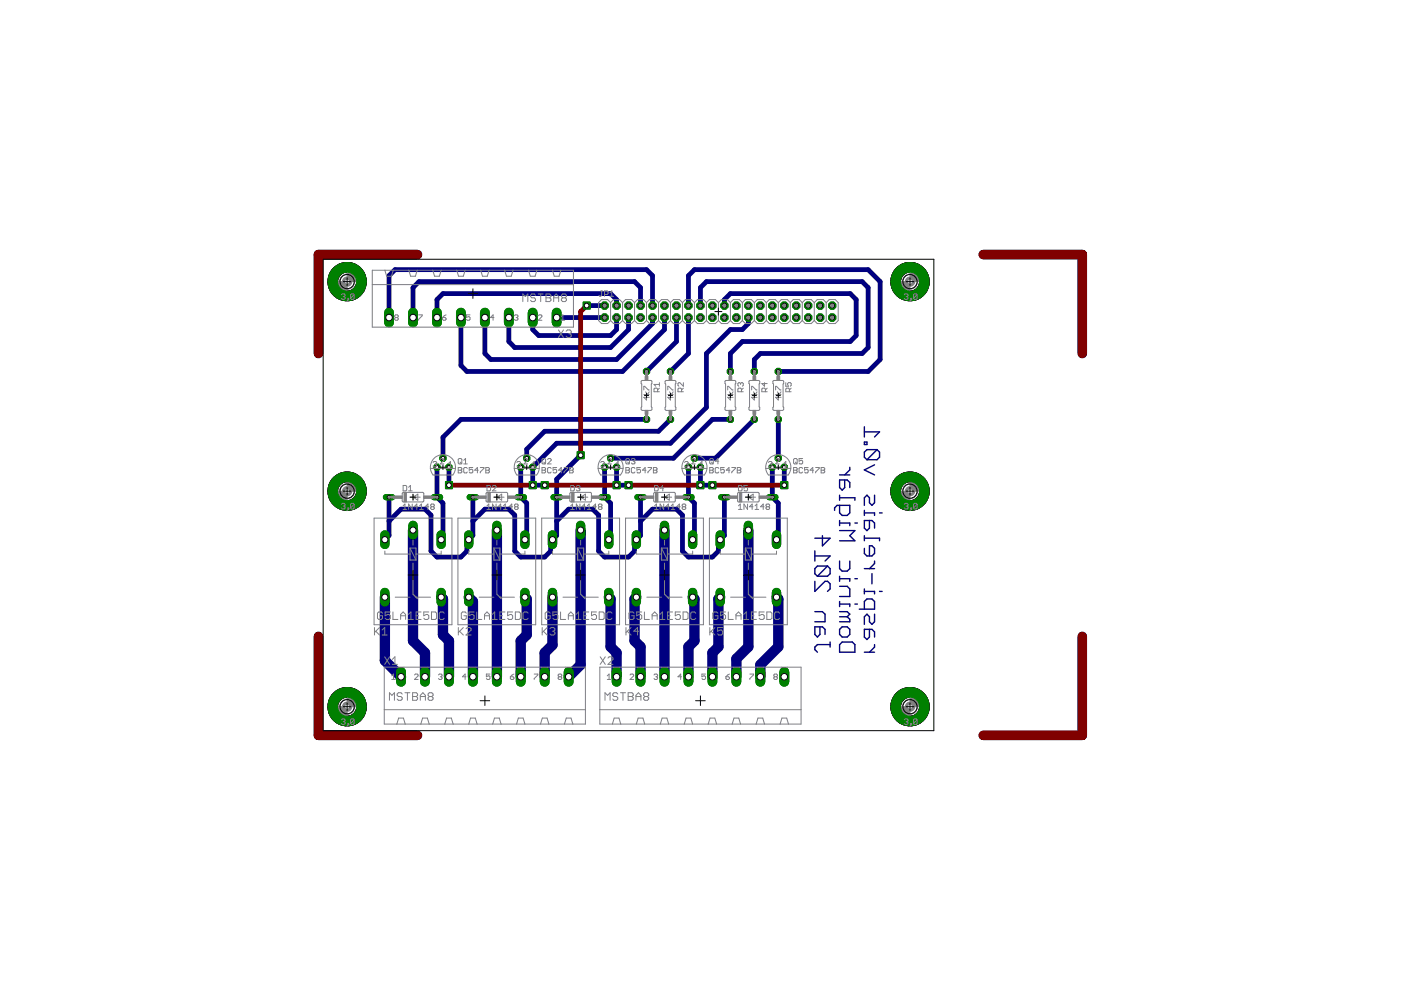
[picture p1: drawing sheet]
<svg xmlns="http://www.w3.org/2000/svg" width="297mm" height="210mm" viewBox="0 0 297 210" stroke-linecap="round" stroke-linejoin="round" font-family="sans-serif">
<g fill="#000080" stroke="#000080" stroke-width=".21">
<path d="M70.8 56.7a4.1 4.1 0 0 1 6.4 1.1 4.1 4.1 0 0 1-2.6 5.8 4.1 4.1 0 0 1-5.1-3.9h2.1a2.04 2.04 0 0 1 3-1.7 2.04 2.04 0 0 1 .2 3.4 2.04 2.04 0 0 1-3.2-1.4v-.3h-2.1a4 4 0 0 1 1.3-3z" fill-rule="evenodd"/>
<path d="M190.2 56.7a4.1 4.1 0 0 1 6.3 1 4.1 4.1 0 0 1-2.5 5.9 4.1 4.1 0 0 1-5.1-3.9h2a2.03 2.03 0 0 1 2.9-1.9 2.03 2.03 0 0 1 .4 3.4 2.03 2.03 0 0 1-3.3-1.2v-.3h-2a4 4 0 0 1 1.3-3z" fill-rule="evenodd"/>
<path d="M190.2 146.9a4.1 4.1 0 0 1 6.3 1 4.1 4.1 0 0 1-2.5 5.9 4.1 4.1 0 0 1-5.1-4h2a2.03 2.03 0 0 1 2.9-1.9 2.03 2.03 0 0 1 .4 3.4 2.03 2.03 0 0 1-3.3-1.1v-.4h-2a4 4 0 0 1 1.3-2.9z" fill-rule="evenodd"/>
<path d="M70.8 146.9a4.1 4.1 0 0 1 6.4 1 4.1 4.1 0 0 1-2.6 5.9 4.1 4.1 0 0 1-5.1-4h2.1a2.04 2.04 0 0 1 3-1.7 2.04 2.04 0 0 1 .2 3.4 2.04 2.04 0 0 1-3.2-1.3v-.4h-2.1a4 4 0 0 1 1.3-2.9z" fill-rule="evenodd"/>
<path d="M70.8 101.2a4.1 4.1 0 0 1 6.4 1 4.1 4.1 0 0 1-2.6 5.9 4.1 4.1 0 0 1-5.1-4h2.1a2.04 2.04 0 0 1 3-1.7 2.04 2.04 0 0 1 .2 3.4 2.04 2.04 0 0 1-3.2-1.3v-.4h-2.1a4 4 0 0 1 1.3-2.9z" fill-rule="evenodd"/>
<path d="M190.2 101.2a4.1 4.1 0 0 1 6.3 1 4.1 4.1 0 0 1-2.5 5.9 4.1 4.1 0 0 1-5.1-4h2a2.03 2.03 0 0 1 2.9-1.9 2.03 2.03 0 0 1 .4 3.4 2.03 2.03 0 0 1-3.3-1.1v-.4h-2a4 4 0 0 1 1.3-2.9z" fill-rule="evenodd"/>
<path d="M70.8 56.7a4.1 4.1 0 0 1 6.4 1.1 4.1 4.1 0 0 1-2.6 5.8 4.1 4.1 0 0 1-5.1-3.9h2.1a2.04 2.04 0 0 1 3-1.7 2.04 2.04 0 0 1 .2 3.4 2.04 2.04 0 0 1-3.2-1.4v-.3h-2.1a4 4 0 0 1 1.3-3z" fill-rule="evenodd"/>
<path d="M190.2 56.7a4.1 4.1 0 0 1 6.3 1 4.1 4.1 0 0 1-2.5 5.9 4.1 4.1 0 0 1-5.1-3.9h2a2.03 2.03 0 0 1 2.9-1.9 2.03 2.03 0 0 1 .4 3.4 2.03 2.03 0 0 1-3.3-1.2v-.3h-2a4 4 0 0 1 1.3-3z" fill-rule="evenodd"/>
<path d="M190.2 146.9a4.1 4.1 0 0 1 6.3 1 4.1 4.1 0 0 1-2.5 5.9 4.1 4.1 0 0 1-5.1-4h2a2.03 2.03 0 0 1 2.9-1.9 2.03 2.03 0 0 1 .4 3.4 2.03 2.03 0 0 1-3.3-1.1v-.4h-2a4 4 0 0 1 1.3-2.9z" fill-rule="evenodd"/>
<path d="M70.8 146.9a4.1 4.1 0 0 1 6.4 1 4.1 4.1 0 0 1-2.6 5.9 4.1 4.1 0 0 1-5.1-4h2.1a2.04 2.04 0 0 1 3-1.7 2.04 2.04 0 0 1 .2 3.4 2.04 2.04 0 0 1-3.2-1.3v-.4h-2.1a4 4 0 0 1 1.3-2.9z" fill-rule="evenodd"/>
<path d="M70.8 101.2a4.1 4.1 0 0 1 6.4 1 4.1 4.1 0 0 1-2.6 5.9 4.1 4.1 0 0 1-5.1-4h2.1a2.04 2.04 0 0 1 3-1.7 2.04 2.04 0 0 1 .2 3.4 2.04 2.04 0 0 1-3.2-1.3v-.4h-2.1a4 4 0 0 1 1.3-2.9z" fill-rule="evenodd"/>
<path d="M190.2 101.2a4.1 4.1 0 0 1 6.3 1 4.1 4.1 0 0 1-2.5 5.9 4.1 4.1 0 0 1-5.1-4h2a2.03 2.03 0 0 1 2.9-1.9 2.03 2.03 0 0 1 .4 3.4 2.03 2.03 0 0 1-3.3-1.1v-.4h-2a4 4 0 0 1 1.3-2.9z" fill-rule="evenodd"/>
</g>
<g fill="none" stroke="#000080" stroke-width=".3">
<path d="M180.2 99.1v.5l-1.1 1.1M183.3 90.5v2.1M183.3 93.7h.5v.6h-.5zM183.3 91.6h3.2l-1.1 1M185.4 98.6l-2.1 1 2.1 1.1M185.9 95.3h-2.1l-.5 .6v1l.5 .6M185.9 95.3l.6 .6v1l-.6 .6h-2.1M185.9 95.3l-2.1 2.2M172.8 117.9h3.2l-1.1 1.1M172.8 116.8v2.2M174.4 113.6v2.1l1.6-1.6h-3.2M178 105v1.1"/>
<path d="M178 107.1v1.7l.6 .5h1l.6-.5v-1.7h-2.7l-.5 .6v.5M178 110.4v1M178 119v1.6l.6 .5h1l.6-.5v-1.6M178 105.5h3.3v.6M178 110.9h2.2v.5M178 112.5h3.3l-1.1 1.1 1.1 1.1h-3.3M178 100.7h2.2M179.1 101.8v1.6l-.5 .5-.6-.5v-1.6h1.6l.6 .5v1.1M181.3 110.9h.5M183.3 108.8h2.1v.5M183.3 116.3v1l.5 .6h1.1l.5-.6v-1l-.5-.6h-.6v2.2M183.3 108.2v1.1"/>
<path d="M183.3 113.6v1.1M183.3 114.1h3.2v.6M184.3 110.4v1.6l-.5 .5-.5-.5v-1.6h1.6l.5 .5v1.1M185.4 105v1.6l-.5 .5-.6-.5v-1.1l-.5-.5-.5 .5v1.6M185.4 119v.5l-1.1 1.1M186.5 108.8h.5M172.8 129.7h1.6l.5 .5v1.6h-2.1M172.8 123.3v2.1l2.1-2.1h.6l.5 .5v1.1l-.5 .5M173.8 132.9v1.6l-.5 .6-.5-.6v-1.6h1.6l.5 .5v1.1M175.5 120h-2.2l-.5 .6v1l.5 .6M175.5 120l.5 .6v1l-.5 .6h-2.2M175.5 120l-2.2 2.2"/>
<path d="M176 136.7h-2.7l-.5 .5v.5l.5 .6M176 136.1v1.1M178 136.7l.6-.6h2.1l.6 .6v1.6h-3.3zM178 122.2v1.1M178 127.5v1.1M178 133.4l.6-.5h1l.6 .5v1.1l-.6 .6h-1l-.6-.6zM178 122.7h2.2v.6M178 124.3h1.6l.6 .6v1.6h-2.2M178 128.1h2.2v.5M178 130.8h1.6M178 129.7h1.6l.6 .5-.6 .6M179.6 130.8l.6 .5v.5h-2.2"/>
<path d="M181.3 128.1h.5M181.3 122.7h.5M182.2 129.2h3.2v-1.7l-.5-.5h-1.1l-.5 .5v1.7M183.3 138.3h2.1M183.3 125.4h2.1v.5M183.3 124.9v1M183.3 120.6h2.1M184.3 133.4v1.7l-.5 .5-.5-.5v-1.7h1.6l.5 .6v1.1M184.9 121.6v2.2M185.4 136.7v.5l-1.1 1.1M185.4 130.2v1.6l-.5 .6-.6-.6v-1l-.5-.6-.5 .6v1.6M186.5 125.4h.5"/>
</g>
<g fill="none" stroke="#000080" stroke-width="1">
<path d="M97.7 67.3v10.2l1.3 1.3h33l8.9-8.9v-2.6M102.8 67.3v7.7l1.3 1.2h26.6l7.6-7.6v-1.3M107.9 67.3v5.1l1.2 1.3h20.4l3.8-3.8v-2.6M112.9 67.3v2.6l1.3 1.2h15.3l1.2-1.2v-2.6M118 67.3h10.2M124.4 64.8h3.8M130.7 64.8v-1.3l-1.2-1.2h-35.6l-1.3 1.2v3.8M135.8 64.8v-3.8l-1.3-1.3h-45.7l-1.2 1.3v6.3M138.3 64.8v-6.4l-1.2-1.2h-53.3l-1.3 1.2v8.9M143.4 67.3v5.1l-6.3 6.4M146 64.8v-6.4l1.2-1.2h36.9l2.5 2.5v16.5l-2.5 2.6h-19.1M146 67.3v7.7l-3.8 3.8"/>
<path d="M148.5 64.8v-3.8l1.3-1.3h33l1.3 1.3v12.7l-1.3 1.3h-21.6l-1.3 1.2v2.6M153.6 64.8v-1.3l1.3-1.2h25.4l1.2 1.2v7.6l-1.2 1.3h-22.9l-2.5 2.6v3.8M158.7 67.3v1.3l-1.3 1.3h-2.5l-5.1 5.1v11.4l-7.6 7.6h-24.2l-5.1 5.1v3.8h2.6M92.6 99.1v6.3l1.3 1.3v7.3l-.4 .4M95.2 99.1v3.8M110.4 99.1v6.3l1.3 1.3v7.3l-.4 .4M123.1 96.5l-5.1 5.1v11.9l-1.2 1.3v2l-1.3 1.3h-5.1l-1.3-1.3v-7.6l-1.2-1.3h-5.1l-2.5 2.6M128.2 99.1v6.3l1.3 1.3v7.3l-.4 .4M130.7 99.1v3.8h2.6M137.1 88.9h-39.4l-3.8 3.8v4.5M142.2 88.9l-2.6 2.5h-24.1l-3.8 3.8v2M146 99.1v6.3l1.2 1.3v7.3l-.3 .4"/>
<path d="M148.5 99.1v3.8h2.5M154.9 88.9h-3.9l-8.2 8.3h-13.3M159.9 88.9l-8.2 8.3h-4.5M163.7 99.1v6.3l1.3 1.3v7.3l-.4 .4M165 88.9v8.3M166.3 99.1v3.8M82.5 105.4v8.1l-.9 .9M100.3 105.4v8.1l-1.3 1.3v2l-1.3 1.3h-5.1l-1.2-1.3v-7.6l-1.3-1.3h-5.1l-2.5 2.6M135.8 105.4v8.1l-1.3 1.3v2l-1.2 1.3h-5.1l-1.3-1.3v-7.6l-1.3-1.3h-5l-2.6 2.6M153.6 105.4v8.1l-1.3 1.3v2l-1.3 1.3h-5l-1.3-1.3v-7.6l-1.3-1.3h-5.1l-2.5 2.6"/>
</g>
<path d="M118 111.8v1.7" fill="none" stroke="#000080" stroke-width=".51"/>
<g fill="none" stroke="#000080" stroke-width="2.2">
<path d="M87.6 112.4v23.5l2.5 2.5v5.1M105.3 112.4v31.1M123.1 112.4v28.5l-2.5 2.6M140.9 112.4v31.1M158.7 112.4v24.7l-2.6 2.6v3.8M81.6 126.6v13.5l3.4 3.4M93.5 126.6l.4 .4v7.6l1.3 1.3v7.6M99.4 126.6l.9 .9v16M111.3 126.6l.4 .4v7.6l-1.3 1.3v7.6M117.1 126.6v10.2l-1.6 1.6v5.1M129.1 126.6l.4 .4v10.1l1.2 1.3v5.1M134.9 126.6l-.4 .4v8.9l1.3 1.2v6.4"/>
<path d="M146.9 126.6l.3 .4v8.9l-1.2 1.2v6.4M152.7 126.6l-.4 .4v10.1l-1.3 1.3v5.1M164.6 126.6l.4 .4v10.1l-3.8 3.8v2.6"/>
</g>
<path d="M88.5 54h-21v21M208.5 54h21v21M67.5 134.9v21h21M229.5 134.9v21h-21" fill="none" stroke="#000080" stroke-width="2"/>
<path d="M102.8 67.3v1.3" fill="none" stroke="#000080" stroke-width="1.3"/>
<circle cx="95.2" cy="99.1" r=".71" fill="#008000" stroke="#008000" stroke-width=".21"/>
<circle cx="95.2" cy="99.1" r=".4" fill="#fff" stroke="#000" stroke-width=".21"/>
<circle cx="93.9" cy="97.2" r=".71" fill="#008000" stroke="#008000" stroke-width=".21"/>
<circle cx="93.9" cy="97.2" r=".4" fill="#fff" stroke="#000" stroke-width=".21"/>
<circle cx="92.6" cy="99.1" r=".71" fill="#008000" stroke="#008000" stroke-width=".21"/>
<circle cx="92.6" cy="99.1" r=".4" fill="#fff" stroke="#000" stroke-width=".21"/>
<circle cx="112.9" cy="99.1" r=".71" fill="#008000" stroke="#008000" stroke-width=".21"/>
<circle cx="112.9" cy="99.1" r=".4" fill="#fff" stroke="#000" stroke-width=".21"/>
<circle cx="111.7" cy="97.2" r=".71" fill="#008000" stroke="#008000" stroke-width=".21"/>
<circle cx="111.7" cy="97.2" r=".4" fill="#fff" stroke="#000" stroke-width=".21"/>
<circle cx="110.4" cy="99.1" r=".71" fill="#008000" stroke="#008000" stroke-width=".21"/>
<circle cx="110.4" cy="99.1" r=".4" fill="#fff" stroke="#000" stroke-width=".21"/>
<circle cx="130.7" cy="99.1" r=".71" fill="#008000" stroke="#008000" stroke-width=".21"/>
<circle cx="130.7" cy="99.1" r=".4" fill="#fff" stroke="#000" stroke-width=".21"/>
<circle cx="129.5" cy="97.2" r=".71" fill="#008000" stroke="#008000" stroke-width=".21"/>
<circle cx="129.5" cy="97.2" r=".4" fill="#fff" stroke="#000" stroke-width=".21"/>
<circle cx="128.2" cy="99.1" r=".71" fill="#008000" stroke="#008000" stroke-width=".21"/>
<circle cx="128.2" cy="99.1" r=".4" fill="#fff" stroke="#000" stroke-width=".21"/>
<circle cx="148.5" cy="99.1" r=".71" fill="#008000" stroke="#008000" stroke-width=".21"/>
<circle cx="148.5" cy="99.1" r=".4" fill="#fff" stroke="#000" stroke-width=".21"/>
<circle cx="147.2" cy="97.2" r=".71" fill="#008000" stroke="#008000" stroke-width=".21"/>
<circle cx="147.2" cy="97.2" r=".4" fill="#fff" stroke="#000" stroke-width=".21"/>
<circle cx="146" cy="99.1" r=".71" fill="#008000" stroke="#008000" stroke-width=".21"/>
<circle cx="146" cy="99.1" r=".4" fill="#fff" stroke="#000" stroke-width=".21"/>
<circle cx="166.3" cy="99.1" r=".71" fill="#008000" stroke="#008000" stroke-width=".21"/>
<circle cx="166.3" cy="99.1" r=".4" fill="#fff" stroke="#000" stroke-width=".21"/>
<circle cx="165" cy="97.2" r=".71" fill="#008000" stroke="#008000" stroke-width=".21"/>
<circle cx="165" cy="97.2" r=".4" fill="#fff" stroke="#000" stroke-width=".21"/>
<circle cx="163.7" cy="99.1" r=".71" fill="#008000" stroke="#008000" stroke-width=".21"/>
<circle cx="163.7" cy="99.1" r=".4" fill="#fff" stroke="#000" stroke-width=".21"/>
<path d="M81.8 105.4h1.3" fill="none" stroke="#008000" stroke-width="1.3"/>
<circle cx="82.5" cy="105.4" r=".4" fill="#fff" stroke="#000" stroke-width=".21"/>
<path d="M92 105.4h1.3" fill="none" stroke="#008000" stroke-width="1.3"/>
<circle cx="92.6" cy="105.4" r=".4" fill="#fff" stroke="#000" stroke-width=".21"/>
<path d="M99.6 105.4h1.3" fill="none" stroke="#008000" stroke-width="1.3"/>
<circle cx="100.3" cy="105.4" r=".4" fill="#fff" stroke="#000" stroke-width=".21"/>
<path d="M109.7 105.4h1.4" fill="none" stroke="#008000" stroke-width="1.3"/>
<circle cx="110.4" cy="105.4" r=".4" fill="#fff" stroke="#000" stroke-width=".21"/>
<path d="M117.4 105.4h1.3" fill="none" stroke="#008000" stroke-width="1.3"/>
<circle cx="118" cy="105.4" r=".4" fill="#fff" stroke="#000" stroke-width=".21"/>
<path d="M127.5 105.4h1.3" fill="none" stroke="#008000" stroke-width="1.3"/>
<circle cx="128.2" cy="105.4" r=".4" fill="#fff" stroke="#000" stroke-width=".21"/>
<path d="M135.1 105.4h1.4" fill="none" stroke="#008000" stroke-width="1.3"/>
<circle cx="135.8" cy="105.4" r=".4" fill="#fff" stroke="#000" stroke-width=".21"/>
<path d="M145.3 105.4h1.3" fill="none" stroke="#008000" stroke-width="1.3"/>
<circle cx="146" cy="105.4" r=".4" fill="#fff" stroke="#000" stroke-width=".21"/>
<path d="M152.9 105.4h1.3" fill="none" stroke="#008000" stroke-width="1.3"/>
<circle cx="153.6" cy="105.4" r=".4" fill="#fff" stroke="#000" stroke-width=".21"/>
<path d="M163.1 105.4h1.3" fill="none" stroke="#008000" stroke-width="1.3"/>
<circle cx="163.7" cy="105.4" r=".4" fill="#fff" stroke="#000" stroke-width=".21"/>
<circle cx="137.1" cy="78.8" r=".71" fill="#008000" stroke="#008000" stroke-width=".21"/>
<circle cx="137.1" cy="78.8" r=".4" fill="#fff" stroke="#000" stroke-width=".21"/>
<circle cx="137.1" cy="88.9" r=".71" fill="#008000" stroke="#008000" stroke-width=".21"/>
<circle cx="137.1" cy="88.9" r=".4" fill="#fff" stroke="#000" stroke-width=".21"/>
<circle cx="142.2" cy="78.8" r=".71" fill="#008000" stroke="#008000" stroke-width=".21"/>
<circle cx="142.2" cy="78.8" r=".4" fill="#fff" stroke="#000" stroke-width=".21"/>
<circle cx="142.2" cy="88.9" r=".71" fill="#008000" stroke="#008000" stroke-width=".21"/>
<circle cx="142.2" cy="88.9" r=".4" fill="#fff" stroke="#000" stroke-width=".21"/>
<circle cx="154.9" cy="78.8" r=".71" fill="#008000" stroke="#008000" stroke-width=".21"/>
<circle cx="154.9" cy="78.8" r=".4" fill="#fff" stroke="#000" stroke-width=".21"/>
<circle cx="154.9" cy="88.9" r=".71" fill="#008000" stroke="#008000" stroke-width=".21"/>
<circle cx="154.9" cy="88.9" r=".4" fill="#fff" stroke="#000" stroke-width=".21"/>
<circle cx="159.9" cy="78.8" r=".71" fill="#008000" stroke="#008000" stroke-width=".21"/>
<circle cx="159.9" cy="78.8" r=".4" fill="#fff" stroke="#000" stroke-width=".21"/>
<circle cx="159.9" cy="88.9" r=".71" fill="#008000" stroke="#008000" stroke-width=".21"/>
<circle cx="159.9" cy="88.9" r=".4" fill="#fff" stroke="#000" stroke-width=".21"/>
<circle cx="165" cy="78.8" r=".71" fill="#008000" stroke="#008000" stroke-width=".21"/>
<circle cx="165" cy="78.8" r=".4" fill="#fff" stroke="#000" stroke-width=".21"/>
<circle cx="165" cy="88.9" r=".71" fill="#008000" stroke="#008000" stroke-width=".21"/>
<circle cx="165" cy="88.9" r=".4" fill="#fff" stroke="#000" stroke-width=".21"/>
<path d="M87.6 111.4v2" fill="none" stroke="#008000" stroke-width="2"/>
<circle cx="87.6" cy="112.4" r=".66" fill="#fff" stroke="#000" stroke-width=".21"/>
<path d="M81.6 113.4v2" fill="none" stroke="#008000" stroke-width="2"/>
<circle cx="81.6" cy="114.4" r=".66" fill="#fff" stroke="#000" stroke-width=".21"/>
<path d="M93.5 113.4v2" fill="none" stroke="#008000" stroke-width="2"/>
<circle cx="93.5" cy="114.4" r=".66" fill="#fff" stroke="#000" stroke-width=".21"/>
<path d="M93.5 125.6v2" fill="none" stroke="#008000" stroke-width="2"/>
<circle cx="93.5" cy="126.6" r=".66" fill="#fff" stroke="#000" stroke-width=".21"/>
<path d="M81.6 125.6v2" fill="none" stroke="#008000" stroke-width="2"/>
<circle cx="81.6" cy="126.6" r=".66" fill="#fff" stroke="#000" stroke-width=".21"/>
<path d="M105.3 111.4v2" fill="none" stroke="#008000" stroke-width="2"/>
<circle cx="105.3" cy="112.4" r=".66" fill="#fff" stroke="#000" stroke-width=".21"/>
<path d="M99.4 113.4v2" fill="none" stroke="#008000" stroke-width="2"/>
<circle cx="99.4" cy="114.4" r=".66" fill="#fff" stroke="#000" stroke-width=".21"/>
<path d="M111.3 113.4v2" fill="none" stroke="#008000" stroke-width="2"/>
<circle cx="111.3" cy="114.4" r=".66" fill="#fff" stroke="#000" stroke-width=".21"/>
<path d="M111.3 125.6v2" fill="none" stroke="#008000" stroke-width="2"/>
<circle cx="111.3" cy="126.6" r=".66" fill="#fff" stroke="#000" stroke-width=".21"/>
<path d="M99.4 125.6v2" fill="none" stroke="#008000" stroke-width="2"/>
<circle cx="99.4" cy="126.6" r=".66" fill="#fff" stroke="#000" stroke-width=".21"/>
<path d="M123.1 111.4v2" fill="none" stroke="#008000" stroke-width="2"/>
<circle cx="123.1" cy="112.4" r=".66" fill="#fff" stroke="#000" stroke-width=".21"/>
<path d="M117.1 113.4v2" fill="none" stroke="#008000" stroke-width="2"/>
<circle cx="117.1" cy="114.4" r=".66" fill="#fff" stroke="#000" stroke-width=".21"/>
<path d="M129.1 113.4v2" fill="none" stroke="#008000" stroke-width="2"/>
<circle cx="129.1" cy="114.4" r=".66" fill="#fff" stroke="#000" stroke-width=".21"/>
<path d="M129.1 125.6v2" fill="none" stroke="#008000" stroke-width="2"/>
<circle cx="129.1" cy="126.6" r=".66" fill="#fff" stroke="#000" stroke-width=".21"/>
<path d="M117.1 125.6v2" fill="none" stroke="#008000" stroke-width="2"/>
<circle cx="117.1" cy="126.6" r=".66" fill="#fff" stroke="#000" stroke-width=".21"/>
<path d="M140.9 111.4v2" fill="none" stroke="#008000" stroke-width="2"/>
<circle cx="140.9" cy="112.4" r=".66" fill="#fff" stroke="#000" stroke-width=".21"/>
<path d="M134.9 113.4v2" fill="none" stroke="#008000" stroke-width="2"/>
<circle cx="134.9" cy="114.4" r=".66" fill="#fff" stroke="#000" stroke-width=".21"/>
<path d="M146.9 113.4v2" fill="none" stroke="#008000" stroke-width="2"/>
<circle cx="146.9" cy="114.4" r=".66" fill="#fff" stroke="#000" stroke-width=".21"/>
<path d="M146.9 125.6v2" fill="none" stroke="#008000" stroke-width="2"/>
<circle cx="146.9" cy="126.6" r=".66" fill="#fff" stroke="#000" stroke-width=".21"/>
<path d="M134.9 125.6v2" fill="none" stroke="#008000" stroke-width="2"/>
<circle cx="134.9" cy="126.6" r=".66" fill="#fff" stroke="#000" stroke-width=".21"/>
<path d="M158.7 111.4v2" fill="none" stroke="#008000" stroke-width="2"/>
<circle cx="158.7" cy="112.4" r=".66" fill="#fff" stroke="#000" stroke-width=".21"/>
<path d="M152.7 113.4v2" fill="none" stroke="#008000" stroke-width="2"/>
<circle cx="152.7" cy="114.4" r=".66" fill="#fff" stroke="#000" stroke-width=".21"/>
<path d="M164.6 113.4v2" fill="none" stroke="#008000" stroke-width="2"/>
<circle cx="164.6" cy="114.4" r=".66" fill="#fff" stroke="#000" stroke-width=".21"/>
<path d="M164.6 125.6v2" fill="none" stroke="#008000" stroke-width="2"/>
<circle cx="164.6" cy="126.6" r=".66" fill="#fff" stroke="#000" stroke-width=".21"/>
<path d="M152.7 125.6v2" fill="none" stroke="#008000" stroke-width="2"/>
<circle cx="152.7" cy="126.6" r=".66" fill="#fff" stroke="#000" stroke-width=".21"/>
<path d="M85 142.5v2" fill="none" stroke="#008000" stroke-width="2.1"/>
<circle cx="85" cy="143.5" r=".7" fill="#fff" stroke="#000" stroke-width=".21"/>
<path d="M90.1 142.5v2" fill="none" stroke="#008000" stroke-width="2.1"/>
<circle cx="90.1" cy="143.5" r=".7" fill="#fff" stroke="#000" stroke-width=".21"/>
<path d="M120.6 142.5v2" fill="none" stroke="#008000" stroke-width="2.1"/>
<circle cx="120.6" cy="143.5" r=".7" fill="#fff" stroke="#000" stroke-width=".21"/>
<path d="M95.2 142.5v2" fill="none" stroke="#008000" stroke-width="2.1"/>
<circle cx="95.2" cy="143.5" r=".7" fill="#fff" stroke="#000" stroke-width=".21"/>
<path d="M100.3 142.5v2" fill="none" stroke="#008000" stroke-width="2.1"/>
<circle cx="100.3" cy="143.5" r=".7" fill="#fff" stroke="#000" stroke-width=".21"/>
<path d="M115.5 142.5v2" fill="none" stroke="#008000" stroke-width="2.1"/>
<circle cx="115.5" cy="143.5" r=".7" fill="#fff" stroke="#000" stroke-width=".21"/>
<path d="M105.3 142.5v2" fill="none" stroke="#008000" stroke-width="2.1"/>
<circle cx="105.3" cy="143.5" r=".7" fill="#fff" stroke="#000" stroke-width=".21"/>
<path d="M110.4 142.5v2" fill="none" stroke="#008000" stroke-width="2.1"/>
<circle cx="110.4" cy="143.5" r=".7" fill="#fff" stroke="#000" stroke-width=".21"/>
<path d="M130.7 142.5v2" fill="none" stroke="#008000" stroke-width="2.1"/>
<circle cx="130.7" cy="143.5" r=".7" fill="#fff" stroke="#000" stroke-width=".21"/>
<path d="M135.8 142.5v2" fill="none" stroke="#008000" stroke-width="2.1"/>
<circle cx="135.8" cy="143.5" r=".7" fill="#fff" stroke="#000" stroke-width=".21"/>
<path d="M166.3 142.5v2" fill="none" stroke="#008000" stroke-width="2.1"/>
<circle cx="166.3" cy="143.5" r=".7" fill="#fff" stroke="#000" stroke-width=".21"/>
<path d="M140.9 142.5v2" fill="none" stroke="#008000" stroke-width="2.1"/>
<circle cx="140.9" cy="143.5" r=".7" fill="#fff" stroke="#000" stroke-width=".21"/>
<path d="M146 142.5v2" fill="none" stroke="#008000" stroke-width="2.1"/>
<circle cx="146" cy="143.5" r=".7" fill="#fff" stroke="#000" stroke-width=".21"/>
<path d="M161.2 142.5v2" fill="none" stroke="#008000" stroke-width="2.1"/>
<circle cx="161.2" cy="143.5" r=".7" fill="#fff" stroke="#000" stroke-width=".21"/>
<path d="M151 142.5v2" fill="none" stroke="#008000" stroke-width="2.1"/>
<circle cx="151" cy="143.5" r=".7" fill="#fff" stroke="#000" stroke-width=".21"/>
<path d="M156.1 142.5v2" fill="none" stroke="#008000" stroke-width="2.1"/>
<circle cx="156.1" cy="143.5" r=".7" fill="#fff" stroke="#000" stroke-width=".21"/>
<path d="M118 66.3v2.1" fill="none" stroke="#008000" stroke-width="2.1"/>
<circle cx="118" cy="67.3" r=".7" fill="#fff" stroke="#000" stroke-width=".21"/>
<path d="M112.9 66.3v2.1" fill="none" stroke="#008000" stroke-width="2.1"/>
<circle cx="112.9" cy="67.3" r=".7" fill="#fff" stroke="#000" stroke-width=".21"/>
<path d="M82.5 66.3v2.1" fill="none" stroke="#008000" stroke-width="2.1"/>
<circle cx="82.5" cy="67.3" r=".7" fill="#fff" stroke="#000" stroke-width=".21"/>
<path d="M107.9 66.3v2.1" fill="none" stroke="#008000" stroke-width="2.1"/>
<circle cx="107.9" cy="67.3" r=".7" fill="#fff" stroke="#000" stroke-width=".21"/>
<path d="M102.8 66.3v2.1" fill="none" stroke="#008000" stroke-width="2.1"/>
<circle cx="102.8" cy="67.3" r=".7" fill="#fff" stroke="#000" stroke-width=".21"/>
<path d="M87.6 66.3v2.1" fill="none" stroke="#008000" stroke-width="2.1"/>
<circle cx="87.6" cy="67.3" r=".7" fill="#fff" stroke="#000" stroke-width=".21"/>
<path d="M97.7 66.3v2.1" fill="none" stroke="#008000" stroke-width="2.1"/>
<circle cx="97.7" cy="67.3" r=".7" fill="#fff" stroke="#000" stroke-width=".21"/>
<path d="M92.6 66.3v2.1" fill="none" stroke="#008000" stroke-width="2.1"/>
<circle cx="92.6" cy="67.3" r=".7" fill="#fff" stroke="#000" stroke-width=".21"/>
<circle cx="128.2" cy="67.3" r=".83" fill="#008000" stroke="#008000" stroke-width=".21"/>
<circle cx="128.2" cy="67.3" r=".51" fill="#fff" stroke="#000" stroke-width=".21"/>
<circle cx="128.2" cy="64.8" r=".83" fill="#008000" stroke="#008000" stroke-width=".21"/>
<circle cx="128.2" cy="64.8" r=".51" fill="#fff" stroke="#000" stroke-width=".21"/>
<circle cx="130.7" cy="67.3" r=".83" fill="#008000" stroke="#008000" stroke-width=".21"/>
<circle cx="130.7" cy="67.3" r=".51" fill="#fff" stroke="#000" stroke-width=".21"/>
<circle cx="130.7" cy="64.8" r=".83" fill="#008000" stroke="#008000" stroke-width=".21"/>
<circle cx="130.7" cy="64.8" r=".51" fill="#fff" stroke="#000" stroke-width=".21"/>
<circle cx="133.3" cy="67.3" r=".83" fill="#008000" stroke="#008000" stroke-width=".21"/>
<circle cx="133.3" cy="67.3" r=".51" fill="#fff" stroke="#000" stroke-width=".21"/>
<circle cx="133.3" cy="64.8" r=".83" fill="#008000" stroke="#008000" stroke-width=".21"/>
<circle cx="133.3" cy="64.8" r=".51" fill="#fff" stroke="#000" stroke-width=".21"/>
<circle cx="135.8" cy="67.3" r=".83" fill="#008000" stroke="#008000" stroke-width=".21"/>
<circle cx="135.8" cy="67.3" r=".51" fill="#fff" stroke="#000" stroke-width=".21"/>
<circle cx="135.8" cy="64.8" r=".83" fill="#008000" stroke="#008000" stroke-width=".21"/>
<circle cx="135.8" cy="64.8" r=".51" fill="#fff" stroke="#000" stroke-width=".21"/>
<circle cx="138.3" cy="67.3" r=".83" fill="#008000" stroke="#008000" stroke-width=".21"/>
<circle cx="138.3" cy="67.3" r=".51" fill="#fff" stroke="#000" stroke-width=".21"/>
<circle cx="138.3" cy="64.8" r=".83" fill="#008000" stroke="#008000" stroke-width=".21"/>
<circle cx="138.3" cy="64.8" r=".51" fill="#fff" stroke="#000" stroke-width=".21"/>
<circle cx="140.9" cy="67.3" r=".83" fill="#008000" stroke="#008000" stroke-width=".21"/>
<circle cx="140.9" cy="67.3" r=".51" fill="#fff" stroke="#000" stroke-width=".21"/>
<circle cx="140.9" cy="64.8" r=".83" fill="#008000" stroke="#008000" stroke-width=".21"/>
<circle cx="140.9" cy="64.8" r=".51" fill="#fff" stroke="#000" stroke-width=".21"/>
<circle cx="143.4" cy="67.3" r=".83" fill="#008000" stroke="#008000" stroke-width=".21"/>
<circle cx="143.4" cy="67.3" r=".51" fill="#fff" stroke="#000" stroke-width=".21"/>
<circle cx="143.4" cy="64.8" r=".83" fill="#008000" stroke="#008000" stroke-width=".21"/>
<circle cx="143.4" cy="64.8" r=".51" fill="#fff" stroke="#000" stroke-width=".21"/>
<circle cx="146" cy="67.3" r=".83" fill="#008000" stroke="#008000" stroke-width=".21"/>
<circle cx="146" cy="67.3" r=".51" fill="#fff" stroke="#000" stroke-width=".21"/>
<circle cx="146" cy="64.8" r=".83" fill="#008000" stroke="#008000" stroke-width=".21"/>
<circle cx="146" cy="64.8" r=".51" fill="#fff" stroke="#000" stroke-width=".21"/>
<circle cx="148.5" cy="67.3" r=".83" fill="#008000" stroke="#008000" stroke-width=".21"/>
<circle cx="148.5" cy="67.3" r=".51" fill="#fff" stroke="#000" stroke-width=".21"/>
<circle cx="148.5" cy="64.8" r=".83" fill="#008000" stroke="#008000" stroke-width=".21"/>
<circle cx="148.5" cy="64.8" r=".51" fill="#fff" stroke="#000" stroke-width=".21"/>
<circle cx="151" cy="67.3" r=".83" fill="#008000" stroke="#008000" stroke-width=".21"/>
<circle cx="151" cy="67.3" r=".51" fill="#fff" stroke="#000" stroke-width=".21"/>
<circle cx="151" cy="64.8" r=".83" fill="#008000" stroke="#008000" stroke-width=".21"/>
<circle cx="151" cy="64.8" r=".51" fill="#fff" stroke="#000" stroke-width=".21"/>
<circle cx="153.6" cy="67.3" r=".83" fill="#008000" stroke="#008000" stroke-width=".21"/>
<circle cx="153.6" cy="67.3" r=".51" fill="#fff" stroke="#000" stroke-width=".21"/>
<circle cx="153.6" cy="64.8" r=".83" fill="#008000" stroke="#008000" stroke-width=".21"/>
<circle cx="153.6" cy="64.8" r=".51" fill="#fff" stroke="#000" stroke-width=".21"/>
<circle cx="156.1" cy="67.3" r=".83" fill="#008000" stroke="#008000" stroke-width=".21"/>
<circle cx="156.1" cy="67.3" r=".51" fill="#fff" stroke="#000" stroke-width=".21"/>
<circle cx="156.1" cy="64.8" r=".83" fill="#008000" stroke="#008000" stroke-width=".21"/>
<circle cx="156.1" cy="64.8" r=".51" fill="#fff" stroke="#000" stroke-width=".21"/>
<circle cx="158.7" cy="67.3" r=".83" fill="#008000" stroke="#008000" stroke-width=".21"/>
<circle cx="158.7" cy="67.3" r=".51" fill="#fff" stroke="#000" stroke-width=".21"/>
<circle cx="158.7" cy="64.8" r=".83" fill="#008000" stroke="#008000" stroke-width=".21"/>
<circle cx="158.7" cy="64.8" r=".51" fill="#fff" stroke="#000" stroke-width=".21"/>
<circle cx="161.2" cy="67.3" r=".83" fill="#008000" stroke="#008000" stroke-width=".21"/>
<circle cx="161.2" cy="67.3" r=".51" fill="#fff" stroke="#000" stroke-width=".21"/>
<circle cx="161.2" cy="64.8" r=".83" fill="#008000" stroke="#008000" stroke-width=".21"/>
<circle cx="161.2" cy="64.8" r=".51" fill="#fff" stroke="#000" stroke-width=".21"/>
<circle cx="163.7" cy="67.3" r=".83" fill="#008000" stroke="#008000" stroke-width=".21"/>
<circle cx="163.7" cy="67.3" r=".51" fill="#fff" stroke="#000" stroke-width=".21"/>
<circle cx="163.7" cy="64.8" r=".83" fill="#008000" stroke="#008000" stroke-width=".21"/>
<circle cx="163.7" cy="64.8" r=".51" fill="#fff" stroke="#000" stroke-width=".21"/>
<circle cx="166.3" cy="67.3" r=".83" fill="#008000" stroke="#008000" stroke-width=".21"/>
<circle cx="166.3" cy="67.3" r=".51" fill="#fff" stroke="#000" stroke-width=".21"/>
<circle cx="166.3" cy="64.8" r=".83" fill="#008000" stroke="#008000" stroke-width=".21"/>
<circle cx="166.3" cy="64.8" r=".51" fill="#fff" stroke="#000" stroke-width=".21"/>
<circle cx="168.8" cy="67.3" r=".83" fill="#008000" stroke="#008000" stroke-width=".21"/>
<circle cx="168.8" cy="67.3" r=".51" fill="#fff" stroke="#000" stroke-width=".21"/>
<circle cx="168.8" cy="64.8" r=".83" fill="#008000" stroke="#008000" stroke-width=".21"/>
<circle cx="168.8" cy="64.8" r=".51" fill="#fff" stroke="#000" stroke-width=".21"/>
<circle cx="171.4" cy="67.3" r=".83" fill="#008000" stroke="#008000" stroke-width=".21"/>
<circle cx="171.4" cy="67.3" r=".51" fill="#fff" stroke="#000" stroke-width=".21"/>
<circle cx="171.4" cy="64.8" r=".83" fill="#008000" stroke="#008000" stroke-width=".21"/>
<circle cx="171.4" cy="64.8" r=".51" fill="#fff" stroke="#000" stroke-width=".21"/>
<circle cx="173.9" cy="67.3" r=".83" fill="#008000" stroke="#008000" stroke-width=".21"/>
<circle cx="173.9" cy="67.3" r=".51" fill="#fff" stroke="#000" stroke-width=".21"/>
<circle cx="173.9" cy="64.8" r=".83" fill="#008000" stroke="#008000" stroke-width=".21"/>
<circle cx="173.9" cy="64.8" r=".51" fill="#fff" stroke="#000" stroke-width=".21"/>
<circle cx="176.4" cy="67.3" r=".83" fill="#008000" stroke="#008000" stroke-width=".21"/>
<circle cx="176.4" cy="67.3" r=".51" fill="#fff" stroke="#000" stroke-width=".21"/>
<circle cx="176.4" cy="64.8" r=".83" fill="#008000" stroke="#008000" stroke-width=".21"/>
<circle cx="176.4" cy="64.8" r=".51" fill="#fff" stroke="#000" stroke-width=".21"/>
<path d="M94.4 102.1h1.5v1.5h-1.5z" fill="#008000" stroke="#008000" stroke-width=".21"/>
<circle cx="95.2" cy="102.9" r=".51" fill="#fff" stroke="#000" stroke-width=".21"/>
<path d="M112.2 102.1h1.5v1.5h-1.5z" fill="#008000" stroke="#008000" stroke-width=".21"/>
<circle cx="112.9" cy="102.9" r=".51" fill="#fff" stroke="#000" stroke-width=".21"/>
<path d="M130 102.1h1.5v1.5h-1.5z" fill="#008000" stroke="#008000" stroke-width=".21"/>
<circle cx="130.7" cy="102.9" r=".51" fill="#fff" stroke="#000" stroke-width=".21"/>
<path d="M114.7 102.1h1.5v1.5h-1.5z" fill="#008000" stroke="#008000" stroke-width=".21"/>
<circle cx="115.5" cy="102.9" r=".51" fill="#fff" stroke="#000" stroke-width=".21"/>
<path d="M147.8 102.1h1.4v1.5h-1.4z" fill="#008000" stroke="#008000" stroke-width=".21"/>
<circle cx="148.5" cy="102.9" r=".51" fill="#fff" stroke="#000" stroke-width=".21"/>
<path d="M132.5 102.1h1.5v1.5h-1.5z" fill="#008000" stroke="#008000" stroke-width=".21"/>
<circle cx="133.3" cy="102.9" r=".51" fill="#fff" stroke="#000" stroke-width=".21"/>
<path d="M165.5 102.1h1.5v1.5h-1.5z" fill="#008000" stroke="#008000" stroke-width=".21"/>
<circle cx="166.3" cy="102.9" r=".51" fill="#fff" stroke="#000" stroke-width=".21"/>
<path d="M150.3 102.1h1.5v1.5h-1.5z" fill="#008000" stroke="#008000" stroke-width=".21"/>
<circle cx="151" cy="102.9" r=".51" fill="#fff" stroke="#000" stroke-width=".21"/>
<path d="M123.6 64.1h1.5v1.4h-1.5z" fill="#008000" stroke="#008000" stroke-width=".21"/>
<circle cx="124.4" cy="64.8" r=".51" fill="#fff" stroke="#000" stroke-width=".21"/>
<path d="M122.4 95.8h1.4v1.5h-1.4z" fill="#008000" stroke="#008000" stroke-width=".21"/>
<circle cx="123.1" cy="96.5" r=".51" fill="#fff" stroke="#000" stroke-width=".21"/>
<path d="M124.4 64.8l-1.3 1.3v30.4M95.2 102.9h17.7M115.5 102.9h15.2M133.3 102.9h15.2M151 102.9h15.3" fill="none" stroke="#800000" stroke-width="1"/>
<path d="M88.5 54h-21v21M208.5 54h21v21M67.5 134.9v21h21M229.5 134.9v21h-21" fill="none" stroke="#800000" stroke-width="2"/>
<circle cx="95.2" cy="99.1" r=".71" fill="#008000" stroke="#008000" stroke-width=".21"/>
<circle cx="95.2" cy="99.1" r=".4" fill="#fff" stroke="#000" stroke-width=".21"/>
<circle cx="93.9" cy="97.2" r=".71" fill="#008000" stroke="#008000" stroke-width=".21"/>
<circle cx="93.9" cy="97.2" r=".4" fill="#fff" stroke="#000" stroke-width=".21"/>
<circle cx="92.6" cy="99.1" r=".71" fill="#008000" stroke="#008000" stroke-width=".21"/>
<circle cx="92.6" cy="99.1" r=".4" fill="#fff" stroke="#000" stroke-width=".21"/>
<circle cx="112.9" cy="99.1" r=".71" fill="#008000" stroke="#008000" stroke-width=".21"/>
<circle cx="112.9" cy="99.1" r=".4" fill="#fff" stroke="#000" stroke-width=".21"/>
<circle cx="111.7" cy="97.2" r=".71" fill="#008000" stroke="#008000" stroke-width=".21"/>
<circle cx="111.7" cy="97.2" r=".4" fill="#fff" stroke="#000" stroke-width=".21"/>
<circle cx="110.4" cy="99.1" r=".71" fill="#008000" stroke="#008000" stroke-width=".21"/>
<circle cx="110.4" cy="99.1" r=".4" fill="#fff" stroke="#000" stroke-width=".21"/>
<circle cx="130.7" cy="99.1" r=".71" fill="#008000" stroke="#008000" stroke-width=".21"/>
<circle cx="130.7" cy="99.1" r=".4" fill="#fff" stroke="#000" stroke-width=".21"/>
<circle cx="129.5" cy="97.2" r=".71" fill="#008000" stroke="#008000" stroke-width=".21"/>
<circle cx="129.5" cy="97.2" r=".4" fill="#fff" stroke="#000" stroke-width=".21"/>
<circle cx="128.2" cy="99.1" r=".71" fill="#008000" stroke="#008000" stroke-width=".21"/>
<circle cx="128.2" cy="99.1" r=".4" fill="#fff" stroke="#000" stroke-width=".21"/>
<circle cx="148.5" cy="99.1" r=".71" fill="#008000" stroke="#008000" stroke-width=".21"/>
<circle cx="148.5" cy="99.1" r=".4" fill="#fff" stroke="#000" stroke-width=".21"/>
<circle cx="147.2" cy="97.2" r=".71" fill="#008000" stroke="#008000" stroke-width=".21"/>
<circle cx="147.2" cy="97.2" r=".4" fill="#fff" stroke="#000" stroke-width=".21"/>
<circle cx="146" cy="99.1" r=".71" fill="#008000" stroke="#008000" stroke-width=".21"/>
<circle cx="146" cy="99.1" r=".4" fill="#fff" stroke="#000" stroke-width=".21"/>
<circle cx="166.3" cy="99.1" r=".71" fill="#008000" stroke="#008000" stroke-width=".21"/>
<circle cx="166.3" cy="99.1" r=".4" fill="#fff" stroke="#000" stroke-width=".21"/>
<circle cx="165" cy="97.2" r=".71" fill="#008000" stroke="#008000" stroke-width=".21"/>
<circle cx="165" cy="97.2" r=".4" fill="#fff" stroke="#000" stroke-width=".21"/>
<circle cx="163.7" cy="99.1" r=".71" fill="#008000" stroke="#008000" stroke-width=".21"/>
<circle cx="163.7" cy="99.1" r=".4" fill="#fff" stroke="#000" stroke-width=".21"/>
<path d="M81.8 105.4h1.3" fill="none" stroke="#008000" stroke-width="1.3"/>
<circle cx="82.5" cy="105.4" r=".4" fill="#fff" stroke="#000" stroke-width=".21"/>
<path d="M92 105.4h1.3" fill="none" stroke="#008000" stroke-width="1.3"/>
<circle cx="92.6" cy="105.4" r=".4" fill="#fff" stroke="#000" stroke-width=".21"/>
<path d="M99.6 105.4h1.3" fill="none" stroke="#008000" stroke-width="1.3"/>
<circle cx="100.3" cy="105.4" r=".4" fill="#fff" stroke="#000" stroke-width=".21"/>
<path d="M109.7 105.4h1.4" fill="none" stroke="#008000" stroke-width="1.3"/>
<circle cx="110.4" cy="105.4" r=".4" fill="#fff" stroke="#000" stroke-width=".21"/>
<path d="M117.4 105.4h1.3" fill="none" stroke="#008000" stroke-width="1.3"/>
<circle cx="118" cy="105.4" r=".4" fill="#fff" stroke="#000" stroke-width=".21"/>
<path d="M127.5 105.4h1.3" fill="none" stroke="#008000" stroke-width="1.3"/>
<circle cx="128.2" cy="105.4" r=".4" fill="#fff" stroke="#000" stroke-width=".21"/>
<path d="M135.1 105.4h1.4" fill="none" stroke="#008000" stroke-width="1.3"/>
<circle cx="135.8" cy="105.4" r=".4" fill="#fff" stroke="#000" stroke-width=".21"/>
<path d="M145.3 105.4h1.3" fill="none" stroke="#008000" stroke-width="1.3"/>
<circle cx="146" cy="105.4" r=".4" fill="#fff" stroke="#000" stroke-width=".21"/>
<path d="M152.9 105.4h1.3" fill="none" stroke="#008000" stroke-width="1.3"/>
<circle cx="153.6" cy="105.4" r=".4" fill="#fff" stroke="#000" stroke-width=".21"/>
<path d="M163.1 105.4h1.3" fill="none" stroke="#008000" stroke-width="1.3"/>
<circle cx="163.7" cy="105.4" r=".4" fill="#fff" stroke="#000" stroke-width=".21"/>
<circle cx="137.1" cy="78.8" r=".71" fill="#008000" stroke="#008000" stroke-width=".21"/>
<circle cx="137.1" cy="78.8" r=".4" fill="#fff" stroke="#000" stroke-width=".21"/>
<circle cx="137.1" cy="88.9" r=".71" fill="#008000" stroke="#008000" stroke-width=".21"/>
<circle cx="137.1" cy="88.9" r=".4" fill="#fff" stroke="#000" stroke-width=".21"/>
<circle cx="142.2" cy="78.8" r=".71" fill="#008000" stroke="#008000" stroke-width=".21"/>
<circle cx="142.2" cy="78.8" r=".4" fill="#fff" stroke="#000" stroke-width=".21"/>
<circle cx="142.2" cy="88.9" r=".71" fill="#008000" stroke="#008000" stroke-width=".21"/>
<circle cx="142.2" cy="88.9" r=".4" fill="#fff" stroke="#000" stroke-width=".21"/>
<circle cx="154.9" cy="78.8" r=".71" fill="#008000" stroke="#008000" stroke-width=".21"/>
<circle cx="154.9" cy="78.8" r=".4" fill="#fff" stroke="#000" stroke-width=".21"/>
<circle cx="154.9" cy="88.9" r=".71" fill="#008000" stroke="#008000" stroke-width=".21"/>
<circle cx="154.9" cy="88.9" r=".4" fill="#fff" stroke="#000" stroke-width=".21"/>
<circle cx="159.9" cy="78.8" r=".71" fill="#008000" stroke="#008000" stroke-width=".21"/>
<circle cx="159.9" cy="78.8" r=".4" fill="#fff" stroke="#000" stroke-width=".21"/>
<circle cx="159.9" cy="88.9" r=".71" fill="#008000" stroke="#008000" stroke-width=".21"/>
<circle cx="159.9" cy="88.9" r=".4" fill="#fff" stroke="#000" stroke-width=".21"/>
<circle cx="165" cy="78.8" r=".71" fill="#008000" stroke="#008000" stroke-width=".21"/>
<circle cx="165" cy="78.8" r=".4" fill="#fff" stroke="#000" stroke-width=".21"/>
<circle cx="165" cy="88.9" r=".71" fill="#008000" stroke="#008000" stroke-width=".21"/>
<circle cx="165" cy="88.9" r=".4" fill="#fff" stroke="#000" stroke-width=".21"/>
<path d="M87.6 111.4v2" fill="none" stroke="#008000" stroke-width="2"/>
<circle cx="87.6" cy="112.4" r=".66" fill="#fff" stroke="#000" stroke-width=".21"/>
<path d="M81.6 113.4v2" fill="none" stroke="#008000" stroke-width="2"/>
<circle cx="81.6" cy="114.4" r=".66" fill="#fff" stroke="#000" stroke-width=".21"/>
<path d="M93.5 113.4v2" fill="none" stroke="#008000" stroke-width="2"/>
<circle cx="93.5" cy="114.4" r=".66" fill="#fff" stroke="#000" stroke-width=".21"/>
<path d="M93.5 125.6v2" fill="none" stroke="#008000" stroke-width="2"/>
<circle cx="93.5" cy="126.6" r=".66" fill="#fff" stroke="#000" stroke-width=".21"/>
<path d="M81.6 125.6v2" fill="none" stroke="#008000" stroke-width="2"/>
<circle cx="81.6" cy="126.6" r=".66" fill="#fff" stroke="#000" stroke-width=".21"/>
<path d="M105.3 111.4v2" fill="none" stroke="#008000" stroke-width="2"/>
<circle cx="105.3" cy="112.4" r=".66" fill="#fff" stroke="#000" stroke-width=".21"/>
<path d="M99.4 113.4v2" fill="none" stroke="#008000" stroke-width="2"/>
<circle cx="99.4" cy="114.4" r=".66" fill="#fff" stroke="#000" stroke-width=".21"/>
<path d="M111.3 113.4v2" fill="none" stroke="#008000" stroke-width="2"/>
<circle cx="111.3" cy="114.4" r=".66" fill="#fff" stroke="#000" stroke-width=".21"/>
<path d="M111.3 125.6v2" fill="none" stroke="#008000" stroke-width="2"/>
<circle cx="111.3" cy="126.6" r=".66" fill="#fff" stroke="#000" stroke-width=".21"/>
<path d="M99.4 125.6v2" fill="none" stroke="#008000" stroke-width="2"/>
<circle cx="99.4" cy="126.6" r=".66" fill="#fff" stroke="#000" stroke-width=".21"/>
<path d="M123.1 111.4v2" fill="none" stroke="#008000" stroke-width="2"/>
<circle cx="123.1" cy="112.4" r=".66" fill="#fff" stroke="#000" stroke-width=".21"/>
<path d="M117.1 113.4v2" fill="none" stroke="#008000" stroke-width="2"/>
<circle cx="117.1" cy="114.4" r=".66" fill="#fff" stroke="#000" stroke-width=".21"/>
<path d="M129.1 113.4v2" fill="none" stroke="#008000" stroke-width="2"/>
<circle cx="129.1" cy="114.4" r=".66" fill="#fff" stroke="#000" stroke-width=".21"/>
<path d="M129.1 125.6v2" fill="none" stroke="#008000" stroke-width="2"/>
<circle cx="129.1" cy="126.6" r=".66" fill="#fff" stroke="#000" stroke-width=".21"/>
<path d="M117.1 125.6v2" fill="none" stroke="#008000" stroke-width="2"/>
<circle cx="117.1" cy="126.6" r=".66" fill="#fff" stroke="#000" stroke-width=".21"/>
<path d="M140.9 111.4v2" fill="none" stroke="#008000" stroke-width="2"/>
<circle cx="140.9" cy="112.4" r=".66" fill="#fff" stroke="#000" stroke-width=".21"/>
<path d="M134.9 113.4v2" fill="none" stroke="#008000" stroke-width="2"/>
<circle cx="134.9" cy="114.4" r=".66" fill="#fff" stroke="#000" stroke-width=".21"/>
<path d="M146.9 113.4v2" fill="none" stroke="#008000" stroke-width="2"/>
<circle cx="146.9" cy="114.4" r=".66" fill="#fff" stroke="#000" stroke-width=".21"/>
<path d="M146.9 125.6v2" fill="none" stroke="#008000" stroke-width="2"/>
<circle cx="146.9" cy="126.6" r=".66" fill="#fff" stroke="#000" stroke-width=".21"/>
<path d="M134.9 125.6v2" fill="none" stroke="#008000" stroke-width="2"/>
<circle cx="134.9" cy="126.6" r=".66" fill="#fff" stroke="#000" stroke-width=".21"/>
<path d="M158.7 111.4v2" fill="none" stroke="#008000" stroke-width="2"/>
<circle cx="158.7" cy="112.4" r=".66" fill="#fff" stroke="#000" stroke-width=".21"/>
<path d="M152.7 113.4v2" fill="none" stroke="#008000" stroke-width="2"/>
<circle cx="152.7" cy="114.4" r=".66" fill="#fff" stroke="#000" stroke-width=".21"/>
<path d="M164.6 113.4v2" fill="none" stroke="#008000" stroke-width="2"/>
<circle cx="164.6" cy="114.4" r=".66" fill="#fff" stroke="#000" stroke-width=".21"/>
<path d="M164.6 125.6v2" fill="none" stroke="#008000" stroke-width="2"/>
<circle cx="164.6" cy="126.6" r=".66" fill="#fff" stroke="#000" stroke-width=".21"/>
<path d="M152.7 125.6v2" fill="none" stroke="#008000" stroke-width="2"/>
<circle cx="152.7" cy="126.6" r=".66" fill="#fff" stroke="#000" stroke-width=".21"/>
<path d="M85 142.5v2" fill="none" stroke="#008000" stroke-width="2.1"/>
<circle cx="85" cy="143.5" r=".7" fill="#fff" stroke="#000" stroke-width=".21"/>
<path d="M90.1 142.5v2" fill="none" stroke="#008000" stroke-width="2.1"/>
<circle cx="90.1" cy="143.5" r=".7" fill="#fff" stroke="#000" stroke-width=".21"/>
<path d="M120.6 142.5v2" fill="none" stroke="#008000" stroke-width="2.1"/>
<circle cx="120.6" cy="143.5" r=".7" fill="#fff" stroke="#000" stroke-width=".21"/>
<path d="M95.2 142.5v2" fill="none" stroke="#008000" stroke-width="2.1"/>
<circle cx="95.2" cy="143.5" r=".7" fill="#fff" stroke="#000" stroke-width=".21"/>
<path d="M100.3 142.5v2" fill="none" stroke="#008000" stroke-width="2.1"/>
<circle cx="100.3" cy="143.5" r=".7" fill="#fff" stroke="#000" stroke-width=".21"/>
<path d="M115.5 142.5v2" fill="none" stroke="#008000" stroke-width="2.1"/>
<circle cx="115.5" cy="143.5" r=".7" fill="#fff" stroke="#000" stroke-width=".21"/>
<path d="M105.3 142.5v2" fill="none" stroke="#008000" stroke-width="2.1"/>
<circle cx="105.3" cy="143.5" r=".7" fill="#fff" stroke="#000" stroke-width=".21"/>
<path d="M110.4 142.5v2" fill="none" stroke="#008000" stroke-width="2.1"/>
<circle cx="110.4" cy="143.5" r=".7" fill="#fff" stroke="#000" stroke-width=".21"/>
<path d="M130.7 142.5v2" fill="none" stroke="#008000" stroke-width="2.1"/>
<circle cx="130.7" cy="143.5" r=".7" fill="#fff" stroke="#000" stroke-width=".21"/>
<path d="M135.8 142.5v2" fill="none" stroke="#008000" stroke-width="2.1"/>
<circle cx="135.8" cy="143.5" r=".7" fill="#fff" stroke="#000" stroke-width=".21"/>
<path d="M166.3 142.5v2" fill="none" stroke="#008000" stroke-width="2.1"/>
<circle cx="166.3" cy="143.5" r=".7" fill="#fff" stroke="#000" stroke-width=".21"/>
<path d="M140.9 142.5v2" fill="none" stroke="#008000" stroke-width="2.1"/>
<circle cx="140.9" cy="143.5" r=".7" fill="#fff" stroke="#000" stroke-width=".21"/>
<path d="M146 142.5v2" fill="none" stroke="#008000" stroke-width="2.1"/>
<circle cx="146" cy="143.5" r=".7" fill="#fff" stroke="#000" stroke-width=".21"/>
<path d="M161.2 142.5v2" fill="none" stroke="#008000" stroke-width="2.1"/>
<circle cx="161.2" cy="143.5" r=".7" fill="#fff" stroke="#000" stroke-width=".21"/>
<path d="M151 142.5v2" fill="none" stroke="#008000" stroke-width="2.1"/>
<circle cx="151" cy="143.5" r=".7" fill="#fff" stroke="#000" stroke-width=".21"/>
<path d="M156.1 142.5v2" fill="none" stroke="#008000" stroke-width="2.1"/>
<circle cx="156.1" cy="143.5" r=".7" fill="#fff" stroke="#000" stroke-width=".21"/>
<path d="M118 66.3v2.1" fill="none" stroke="#008000" stroke-width="2.1"/>
<circle cx="118" cy="67.3" r=".7" fill="#fff" stroke="#000" stroke-width=".21"/>
<path d="M112.9 66.3v2.1" fill="none" stroke="#008000" stroke-width="2.1"/>
<circle cx="112.9" cy="67.3" r=".7" fill="#fff" stroke="#000" stroke-width=".21"/>
<path d="M82.5 66.3v2.1" fill="none" stroke="#008000" stroke-width="2.1"/>
<circle cx="82.5" cy="67.3" r=".7" fill="#fff" stroke="#000" stroke-width=".21"/>
<path d="M107.9 66.3v2.1" fill="none" stroke="#008000" stroke-width="2.1"/>
<circle cx="107.9" cy="67.3" r=".7" fill="#fff" stroke="#000" stroke-width=".21"/>
<path d="M102.8 66.3v2.1" fill="none" stroke="#008000" stroke-width="2.1"/>
<circle cx="102.8" cy="67.3" r=".7" fill="#fff" stroke="#000" stroke-width=".21"/>
<path d="M87.6 66.3v2.1" fill="none" stroke="#008000" stroke-width="2.1"/>
<circle cx="87.6" cy="67.3" r=".7" fill="#fff" stroke="#000" stroke-width=".21"/>
<path d="M97.7 66.3v2.1" fill="none" stroke="#008000" stroke-width="2.1"/>
<circle cx="97.7" cy="67.3" r=".7" fill="#fff" stroke="#000" stroke-width=".21"/>
<path d="M92.6 66.3v2.1" fill="none" stroke="#008000" stroke-width="2.1"/>
<circle cx="92.6" cy="67.3" r=".7" fill="#fff" stroke="#000" stroke-width=".21"/>
<circle cx="128.2" cy="67.3" r=".83" fill="#008000" stroke="#008000" stroke-width=".21"/>
<circle cx="128.2" cy="67.3" r=".51" fill="#fff" stroke="#000" stroke-width=".21"/>
<circle cx="128.2" cy="64.8" r=".83" fill="#008000" stroke="#008000" stroke-width=".21"/>
<circle cx="128.2" cy="64.8" r=".51" fill="#fff" stroke="#000" stroke-width=".21"/>
<circle cx="130.7" cy="67.3" r=".83" fill="#008000" stroke="#008000" stroke-width=".21"/>
<circle cx="130.7" cy="67.3" r=".51" fill="#fff" stroke="#000" stroke-width=".21"/>
<circle cx="130.7" cy="64.8" r=".83" fill="#008000" stroke="#008000" stroke-width=".21"/>
<circle cx="130.7" cy="64.8" r=".51" fill="#fff" stroke="#000" stroke-width=".21"/>
<circle cx="133.3" cy="67.3" r=".83" fill="#008000" stroke="#008000" stroke-width=".21"/>
<circle cx="133.3" cy="67.3" r=".51" fill="#fff" stroke="#000" stroke-width=".21"/>
<circle cx="133.3" cy="64.8" r=".83" fill="#008000" stroke="#008000" stroke-width=".21"/>
<circle cx="133.3" cy="64.8" r=".51" fill="#fff" stroke="#000" stroke-width=".21"/>
<circle cx="135.8" cy="67.3" r=".83" fill="#008000" stroke="#008000" stroke-width=".21"/>
<circle cx="135.8" cy="67.3" r=".51" fill="#fff" stroke="#000" stroke-width=".21"/>
<circle cx="135.8" cy="64.8" r=".83" fill="#008000" stroke="#008000" stroke-width=".21"/>
<circle cx="135.8" cy="64.8" r=".51" fill="#fff" stroke="#000" stroke-width=".21"/>
<circle cx="138.3" cy="67.3" r=".83" fill="#008000" stroke="#008000" stroke-width=".21"/>
<circle cx="138.3" cy="67.3" r=".51" fill="#fff" stroke="#000" stroke-width=".21"/>
<circle cx="138.3" cy="64.8" r=".83" fill="#008000" stroke="#008000" stroke-width=".21"/>
<circle cx="138.3" cy="64.8" r=".51" fill="#fff" stroke="#000" stroke-width=".21"/>
<circle cx="140.9" cy="67.3" r=".83" fill="#008000" stroke="#008000" stroke-width=".21"/>
<circle cx="140.9" cy="67.3" r=".51" fill="#fff" stroke="#000" stroke-width=".21"/>
<circle cx="140.9" cy="64.8" r=".83" fill="#008000" stroke="#008000" stroke-width=".21"/>
<circle cx="140.9" cy="64.8" r=".51" fill="#fff" stroke="#000" stroke-width=".21"/>
<circle cx="143.4" cy="67.3" r=".83" fill="#008000" stroke="#008000" stroke-width=".21"/>
<circle cx="143.4" cy="67.3" r=".51" fill="#fff" stroke="#000" stroke-width=".21"/>
<circle cx="143.4" cy="64.8" r=".83" fill="#008000" stroke="#008000" stroke-width=".21"/>
<circle cx="143.4" cy="64.8" r=".51" fill="#fff" stroke="#000" stroke-width=".21"/>
<circle cx="146" cy="67.3" r=".83" fill="#008000" stroke="#008000" stroke-width=".21"/>
<circle cx="146" cy="67.3" r=".51" fill="#fff" stroke="#000" stroke-width=".21"/>
<circle cx="146" cy="64.8" r=".83" fill="#008000" stroke="#008000" stroke-width=".21"/>
<circle cx="146" cy="64.8" r=".51" fill="#fff" stroke="#000" stroke-width=".21"/>
<circle cx="148.5" cy="67.3" r=".83" fill="#008000" stroke="#008000" stroke-width=".21"/>
<circle cx="148.5" cy="67.3" r=".51" fill="#fff" stroke="#000" stroke-width=".21"/>
<circle cx="148.5" cy="64.8" r=".83" fill="#008000" stroke="#008000" stroke-width=".21"/>
<circle cx="148.5" cy="64.8" r=".51" fill="#fff" stroke="#000" stroke-width=".21"/>
<circle cx="151" cy="67.3" r=".83" fill="#008000" stroke="#008000" stroke-width=".21"/>
<circle cx="151" cy="67.3" r=".51" fill="#fff" stroke="#000" stroke-width=".21"/>
<circle cx="151" cy="64.8" r=".83" fill="#008000" stroke="#008000" stroke-width=".21"/>
<circle cx="151" cy="64.8" r=".51" fill="#fff" stroke="#000" stroke-width=".21"/>
<circle cx="153.6" cy="67.3" r=".83" fill="#008000" stroke="#008000" stroke-width=".21"/>
<circle cx="153.6" cy="67.3" r=".51" fill="#fff" stroke="#000" stroke-width=".21"/>
<circle cx="153.6" cy="64.8" r=".83" fill="#008000" stroke="#008000" stroke-width=".21"/>
<circle cx="153.6" cy="64.8" r=".51" fill="#fff" stroke="#000" stroke-width=".21"/>
<circle cx="156.1" cy="67.3" r=".83" fill="#008000" stroke="#008000" stroke-width=".21"/>
<circle cx="156.1" cy="67.3" r=".51" fill="#fff" stroke="#000" stroke-width=".21"/>
<circle cx="156.1" cy="64.8" r=".83" fill="#008000" stroke="#008000" stroke-width=".21"/>
<circle cx="156.1" cy="64.8" r=".51" fill="#fff" stroke="#000" stroke-width=".21"/>
<circle cx="158.7" cy="67.3" r=".83" fill="#008000" stroke="#008000" stroke-width=".21"/>
<circle cx="158.7" cy="67.3" r=".51" fill="#fff" stroke="#000" stroke-width=".21"/>
<circle cx="158.7" cy="64.8" r=".83" fill="#008000" stroke="#008000" stroke-width=".21"/>
<circle cx="158.7" cy="64.8" r=".51" fill="#fff" stroke="#000" stroke-width=".21"/>
<circle cx="161.2" cy="67.3" r=".83" fill="#008000" stroke="#008000" stroke-width=".21"/>
<circle cx="161.2" cy="67.3" r=".51" fill="#fff" stroke="#000" stroke-width=".21"/>
<circle cx="161.2" cy="64.8" r=".83" fill="#008000" stroke="#008000" stroke-width=".21"/>
<circle cx="161.2" cy="64.8" r=".51" fill="#fff" stroke="#000" stroke-width=".21"/>
<circle cx="163.7" cy="67.3" r=".83" fill="#008000" stroke="#008000" stroke-width=".21"/>
<circle cx="163.7" cy="67.3" r=".51" fill="#fff" stroke="#000" stroke-width=".21"/>
<circle cx="163.7" cy="64.8" r=".83" fill="#008000" stroke="#008000" stroke-width=".21"/>
<circle cx="163.7" cy="64.8" r=".51" fill="#fff" stroke="#000" stroke-width=".21"/>
<circle cx="166.3" cy="67.3" r=".83" fill="#008000" stroke="#008000" stroke-width=".21"/>
<circle cx="166.3" cy="67.3" r=".51" fill="#fff" stroke="#000" stroke-width=".21"/>
<circle cx="166.3" cy="64.8" r=".83" fill="#008000" stroke="#008000" stroke-width=".21"/>
<circle cx="166.3" cy="64.8" r=".51" fill="#fff" stroke="#000" stroke-width=".21"/>
<circle cx="168.8" cy="67.3" r=".83" fill="#008000" stroke="#008000" stroke-width=".21"/>
<circle cx="168.8" cy="67.3" r=".51" fill="#fff" stroke="#000" stroke-width=".21"/>
<circle cx="168.8" cy="64.8" r=".83" fill="#008000" stroke="#008000" stroke-width=".21"/>
<circle cx="168.8" cy="64.8" r=".51" fill="#fff" stroke="#000" stroke-width=".21"/>
<circle cx="171.4" cy="67.3" r=".83" fill="#008000" stroke="#008000" stroke-width=".21"/>
<circle cx="171.4" cy="67.3" r=".51" fill="#fff" stroke="#000" stroke-width=".21"/>
<circle cx="171.4" cy="64.8" r=".83" fill="#008000" stroke="#008000" stroke-width=".21"/>
<circle cx="171.4" cy="64.8" r=".51" fill="#fff" stroke="#000" stroke-width=".21"/>
<circle cx="173.9" cy="67.3" r=".83" fill="#008000" stroke="#008000" stroke-width=".21"/>
<circle cx="173.9" cy="67.3" r=".51" fill="#fff" stroke="#000" stroke-width=".21"/>
<circle cx="173.9" cy="64.8" r=".83" fill="#008000" stroke="#008000" stroke-width=".21"/>
<circle cx="173.9" cy="64.8" r=".51" fill="#fff" stroke="#000" stroke-width=".21"/>
<circle cx="176.4" cy="67.3" r=".83" fill="#008000" stroke="#008000" stroke-width=".21"/>
<circle cx="176.4" cy="67.3" r=".51" fill="#fff" stroke="#000" stroke-width=".21"/>
<circle cx="176.4" cy="64.8" r=".83" fill="#008000" stroke="#008000" stroke-width=".21"/>
<circle cx="176.4" cy="64.8" r=".51" fill="#fff" stroke="#000" stroke-width=".21"/>
<path d="M94.4 102.1h1.5v1.5h-1.5z" fill="#008000" stroke="#008000" stroke-width=".21"/>
<circle cx="95.2" cy="102.9" r=".51" fill="#fff" stroke="#000" stroke-width=".21"/>
<path d="M112.2 102.1h1.5v1.5h-1.5z" fill="#008000" stroke="#008000" stroke-width=".21"/>
<circle cx="112.9" cy="102.9" r=".51" fill="#fff" stroke="#000" stroke-width=".21"/>
<path d="M130 102.1h1.5v1.5h-1.5z" fill="#008000" stroke="#008000" stroke-width=".21"/>
<circle cx="130.7" cy="102.9" r=".51" fill="#fff" stroke="#000" stroke-width=".21"/>
<path d="M114.7 102.1h1.5v1.5h-1.5z" fill="#008000" stroke="#008000" stroke-width=".21"/>
<circle cx="115.5" cy="102.9" r=".51" fill="#fff" stroke="#000" stroke-width=".21"/>
<path d="M147.8 102.1h1.4v1.5h-1.4z" fill="#008000" stroke="#008000" stroke-width=".21"/>
<circle cx="148.5" cy="102.9" r=".51" fill="#fff" stroke="#000" stroke-width=".21"/>
<path d="M132.5 102.1h1.5v1.5h-1.5z" fill="#008000" stroke="#008000" stroke-width=".21"/>
<circle cx="133.3" cy="102.9" r=".51" fill="#fff" stroke="#000" stroke-width=".21"/>
<path d="M165.5 102.1h1.5v1.5h-1.5z" fill="#008000" stroke="#008000" stroke-width=".21"/>
<circle cx="166.3" cy="102.9" r=".51" fill="#fff" stroke="#000" stroke-width=".21"/>
<path d="M150.3 102.1h1.5v1.5h-1.5z" fill="#008000" stroke="#008000" stroke-width=".21"/>
<circle cx="151" cy="102.9" r=".51" fill="#fff" stroke="#000" stroke-width=".21"/>
<path d="M123.6 64.1h1.5v1.4h-1.5z" fill="#008000" stroke="#008000" stroke-width=".21"/>
<circle cx="124.4" cy="64.8" r=".51" fill="#fff" stroke="#000" stroke-width=".21"/>
<path d="M122.4 95.8h1.4v1.5h-1.4z" fill="#008000" stroke="#008000" stroke-width=".21"/>
<circle cx="123.1" cy="96.5" r=".51" fill="#fff" stroke="#000" stroke-width=".21"/>
<g fill="#800000" stroke="#800000" stroke-width=".21">
<path d="M70.8 56.7a4.1 4.1 0 0 1 6.4 1.1 4.1 4.1 0 0 1-2.6 5.8 4.1 4.1 0 0 1-5.1-3.9h2.1a2.04 2.04 0 0 1 3-1.7 2.04 2.04 0 0 1 .2 3.4 2.04 2.04 0 0 1-3.2-1.4v-.3h-2.1a4 4 0 0 1 1.3-3z" fill-rule="evenodd"/>
<path d="M190.2 56.7a4.1 4.1 0 0 1 6.3 1 4.1 4.1 0 0 1-2.5 5.9 4.1 4.1 0 0 1-5.1-3.9h2a2.03 2.03 0 0 1 2.9-1.9 2.03 2.03 0 0 1 .4 3.4 2.03 2.03 0 0 1-3.3-1.2v-.3h-2a4 4 0 0 1 1.3-3z" fill-rule="evenodd"/>
<path d="M190.2 146.9a4.1 4.1 0 0 1 6.3 1 4.1 4.1 0 0 1-2.5 5.9 4.1 4.1 0 0 1-5.1-4h2a2.03 2.03 0 0 1 2.9-1.9 2.03 2.03 0 0 1 .4 3.4 2.03 2.03 0 0 1-3.3-1.1v-.4h-2a4 4 0 0 1 1.3-2.9z" fill-rule="evenodd"/>
<path d="M70.8 146.9a4.1 4.1 0 0 1 6.4 1 4.1 4.1 0 0 1-2.6 5.9 4.1 4.1 0 0 1-5.1-4h2.1a2.04 2.04 0 0 1 3-1.7 2.04 2.04 0 0 1 .2 3.4 2.04 2.04 0 0 1-3.2-1.3v-.4h-2.1a4 4 0 0 1 1.3-2.9z" fill-rule="evenodd"/>
<path d="M70.8 101.2a4.1 4.1 0 0 1 6.4 1 4.1 4.1 0 0 1-2.6 5.9 4.1 4.1 0 0 1-5.1-4h2.1a2.04 2.04 0 0 1 3-1.7 2.04 2.04 0 0 1 .2 3.4 2.04 2.04 0 0 1-3.2-1.3v-.4h-2.1a4 4 0 0 1 1.3-2.9z" fill-rule="evenodd"/>
<path d="M190.2 101.2a4.1 4.1 0 0 1 6.3 1 4.1 4.1 0 0 1-2.5 5.9 4.1 4.1 0 0 1-5.1-4h2a2.03 2.03 0 0 1 2.9-1.9 2.03 2.03 0 0 1 .4 3.4 2.03 2.03 0 0 1-3.3-1.1v-.4h-2a4 4 0 0 1 1.3-2.9z" fill-rule="evenodd"/>
<path d="M70.8 56.7a4.1 4.1 0 0 1 6.4 1.1 4.1 4.1 0 0 1-2.6 5.8 4.1 4.1 0 0 1-5.1-3.9h2.1a2.04 2.04 0 0 1 3-1.7 2.04 2.04 0 0 1 .2 3.4 2.04 2.04 0 0 1-3.2-1.4v-.3h-2.1a4 4 0 0 1 1.3-3z" fill-rule="evenodd"/>
<path d="M190.2 56.7a4.1 4.1 0 0 1 6.3 1 4.1 4.1 0 0 1-2.5 5.9 4.1 4.1 0 0 1-5.1-3.9h2a2.03 2.03 0 0 1 2.9-1.9 2.03 2.03 0 0 1 .4 3.4 2.03 2.03 0 0 1-3.3-1.2v-.3h-2a4 4 0 0 1 1.3-3z" fill-rule="evenodd"/>
<path d="M190.2 146.9a4.1 4.1 0 0 1 6.3 1 4.1 4.1 0 0 1-2.5 5.9 4.1 4.1 0 0 1-5.1-4h2a2.03 2.03 0 0 1 2.9-1.9 2.03 2.03 0 0 1 .4 3.4 2.03 2.03 0 0 1-3.3-1.1v-.4h-2a4 4 0 0 1 1.3-2.9z" fill-rule="evenodd"/>
<path d="M70.8 146.9a4.1 4.1 0 0 1 6.4 1 4.1 4.1 0 0 1-2.6 5.9 4.1 4.1 0 0 1-5.1-4h2.1a2.04 2.04 0 0 1 3-1.7 2.04 2.04 0 0 1 .2 3.4 2.04 2.04 0 0 1-3.2-1.3v-.4h-2.1a4 4 0 0 1 1.3-2.9z" fill-rule="evenodd"/>
<path d="M70.8 101.2a4.1 4.1 0 0 1 6.4 1 4.1 4.1 0 0 1-2.6 5.9 4.1 4.1 0 0 1-5.1-4h2.1a2.04 2.04 0 0 1 3-1.7 2.04 2.04 0 0 1 .2 3.4 2.04 2.04 0 0 1-3.2-1.3v-.4h-2.1a4 4 0 0 1 1.3-2.9z" fill-rule="evenodd"/>
<path d="M190.2 101.2a4.1 4.1 0 0 1 6.3 1 4.1 4.1 0 0 1-2.5 5.9 4.1 4.1 0 0 1-5.1-4h2a2.03 2.03 0 0 1 2.9-1.9 2.03 2.03 0 0 1 .4 3.4 2.03 2.03 0 0 1-3.3-1.1v-.4h-2a4 4 0 0 1 1.3-2.9z" fill-rule="evenodd"/>
</g>
<g fill="none" stroke="#808080" stroke-width=".21">
<path d="M78.9 57.3h42.7v12.1h-42.7zM81.6 57.3l.4 1.3h1l.4-1.3M86.7 57.3l.4 1.3h1l.4-1.3M91.8 57.3l.3 1.3h1.1l.3-1.3M96.8 57.3l.4 1.3h1l.4-1.3M101.9 57.3l.4 1.3h1l.4-1.3M107 57.3l.4 1.3h1l.4-1.3M112.1 57.3l.3 1.3h1.1l.3-1.3M117.1 57.3l.4 1.3h1l.4-1.3M72.4 62.5l.2-.2h.4l.2 .2-.2 .4M72.8 62.9h.2M73 62.9l.2 .2-.2 .4h-.4l-.2-.2"/>
<path d="M73.7 63.3h.2v.2h-.2zM73.9 63.5l-.3 .4M75.1 62.5v.8l-.2 .2h-.4l-.2-.2M75.1 62.5l-.2-.2h-.4l-.2 .2v.8M75.1 62.5l-.8 .8M78.9 60.3h42.7M83.9 67.3l-.2 .2 .2 .4h.3l.2-.2-.2-.4M83.9 67.3l-.2-.2 .2-.3h.3l.2 .2-.2 .3M83.9 67.3h.3M88.8 66.8h.7l-.7 1.1M93.8 67.3h.6l.2 .4-.2 .2h-.4l-.2-.2zM94.6 66.8l-.8 .5"/>
<path d="M99.7 66.8h-.8v.5l.6-.2 .2 .2v.4l-.2 .2h-.4l-.2-.2M104.7 67.3h-.7l.5-.5v1.1M109.1 67l.1-.2h.4l.2 .2-.2 .3M109.4 67.3h.2M109.6 67.3l.2 .2-.2 .4h-.4l-.1-.2M110.8 63.9v-1.6l.6 .6 .5-.6v1.6M113.5 62.6l-.2-.3h-.5l-.3 .3v.3l.3 .2h.5l.2 .3v.3l-.2 .2h-.5l-.3-.2M114.1 62.3h1.1M114.1 67l.2-.2h.4l.2 .2v.1l-.8 .8h.8M114.6 62.3v1.6M115.8 62.3h.7l.3 .3v.3l-.3 .2 .3 .3v.3l-.3 .2h-.7zM115.8 63.1h.7"/>
<path d="M117.4 63.1h1M117.4 63.9v-1l.5-.6 .5 .6v1M118.4 70l1.1 1.6M119 67.1l.3-.3v1.1M119 67.9h.7M119.3 63.1l-.3-.2v-.3l.3-.3h.5l.3 .3v.3l-.3 .2M119.3 63.1l-.3 .3v.3l.3 .2h.5l.3-.2v-.3l-.3-.3M119.3 63.1h.5M119.5 70l-1.1 1.6M120 70.2l.3-.2h.5l.3 .2v.3l-.3 .3M120.6 70.8h.2M120.8 70.8l.3 .2v.3l-.3 .3h-.5l-.3-.3"/>
<path d="M127.4 61.7h.3M127.6 61.7v.9l-.2 .2-.4-.2M128.2 62.4h.5l.2-.1v-.4l-.2-.2h-.5v1.1M129.3 62.1l.4-.4v1.1M129.3 62.8h.8M129.5 64.2l-.7-.7h-1.2l-.7 .7v3.8l.7 .6h1.2l.7-.6M129.5 68l.6 .6h1.3l.6-.6M129.5 64.2l.6-.7h1.3l.6 .7M129.5 64.2v3.8M132 68l.6 .6h1.3l.6-.6M132 64.2l.6-.7h1.3l.6 .7M132 64.2v3.8"/>
<path d="M134.5 68l.7 .6h1.2l.7-.6M134.5 64.2l.7-.7h1.2l.7 .7M134.5 64.2v3.8M137.1 68l.6 .6h1.3l.6-.6M137.1 64.2l.6-.7h1.3l.6 .7M137.1 64.2v3.8M139.6 68l.7 .6h1.2l.7-.6M139.6 64.2l.7-.7h1.2l.7 .7M139.6 64.2v3.8M142.2 68l.6 .6h1.3l.6-.6M142.2 64.2l.6-.7h1.3l.6 .7M142.2 64.2v3.8"/>
<path d="M144.7 68l.6 .6h1.3l.6-.6M144.7 64.2l.6-.7h1.3l.6 .7M144.7 64.2v3.8M147.2 68l.7 .6h1.2l.7-.6M147.2 64.2l.7-.7h1.2l.7 .7M147.2 64.2v3.8M149.8 68l.6 .6h1.3l.6-.6M149.8 64.2l.6-.7h1.3l.6 .7M149.8 64.2v3.8M152.3 68l.7 .6h1.2l.7-.6M152.3 64.2l.7-.7h1.2l.7 .7M152.3 64.2v3.8"/>
<path d="M154.9 68l.6 .6h1.3l.6-.6M154.9 64.2l.6-.7h1.3l.6 .7M154.9 64.2v3.8M157.4 68l.6 .6h1.3l.6-.6M157.4 64.2l.6-.7h1.3l.6 .7M157.4 64.2v3.8M159.9 68l.7 .6h1.2l.7-.6M159.9 64.2l.7-.7h1.2l.7 .7M159.9 64.2v3.8M162.5 68l.6 .6h1.3l.6-.6M162.5 64.2l.6-.7h1.3l.6 .7M162.5 64.2v3.8"/>
<path d="M165 68l.7 .6h1.2l.7-.6M165 64.2l.7-.7h1.2l.7 .7M165 64.2v3.8M167.6 68l.6 .6h1.3l.6-.6M167.6 64.2l.6-.7h1.3l.6 .7M167.6 64.2v3.8M170.1 68l.6 .6h1.3l.6-.6M170.1 64.2l.6-.7h1.3l.6 .7M170.1 64.2v3.8M172.6 68l.7 .6h1.2l.7-.6M172.6 64.2l.7-.7h1.2l.7 .7M172.6 64.2v3.8"/>
<path d="M175.2 64.2l.6-.7h1.3l.6 .7v3.8l-.6 .6h-1.3l-.6-.6M175.2 64.2v3.8M191.7 62.5l.2-.2h.4l.2 .2-.2 .4M192.1 62.9h.2M192.3 62.9l.2 .2-.2 .4h-.4l-.2-.2M193.1 63.3h.2v.2h-.2zM193.3 63.5l-.4 .4M194.5 62.5v.8l-.2 .2h-.4l-.2-.2M194.5 62.5l-.2-.2h-.4l-.2 .2v.8M194.5 62.5l-.8 .8M91.2 99.3h5.4M91.8 98l.2-.1h.4l.2 .1-.2 .4"/>
<path d="M92 97.2a2.67 2.67 0 0 1 3.6-.2 2.67 2.67 0 0 1 .4 3.7h-4.2a2.63 2.63 0 0 1 .2-3.5zM92.2 98.4h.2M92.4 98.4l.2 .2-.2 .4h-.4l-.2-.2M93.3 97.4l.2-.2h.4l.2 .2v.2l-.8 .8h.8M95.1 99h.8M95.1 98.2l.4-.3v1.1M97.2 99.1h.5l.2 .2-.2 .4 .2 .4-.2 .2h-.5zM97.2 97.4l.1-.2h.4l.2 .2v.8l-.2 .2h-.4l-.1-.2zM97.2 99.7h.5M97.5 98l.4 .4M98.3 98.4h.8M98.3 97.6l.4-.4v1.2"/>
<path d="M99.1 99.3l-.2-.2h-.4l-.2 .2v.8l.2 .2h.4l.2-.2M100.2 99.1h-.7v.6l.4-.2 .3 .2v.4l-.1 .2h-.4l-.2-.2M101.4 99.7h-.8l.6-.6v1.2M101.8 99.1h.8l-.8 1.2M103 99.1h.6l.2 .2-.2 .4 .2 .4-.2 .2h-.6zM103 99.7h.6M109 99.3h5.3M109.6 98l.2-.1h.4l.2 .1-.2 .4M109.7 97.2a2.66 2.66 0 0 1 3.7-.2 2.66 2.66 0 0 1 .4 3.7h-4.2a2.63 2.63 0 0 1 .1-3.5zM110 98.4h.2M110.2 98.4l.2 .2-.2 .4h-.4l-.2-.2M111.1 97.4l.2-.2h.4l.2 .2v.2l-.8 .8h.8"/>
<path d="M112.9 98.2l.4-.3v1.1M112.9 99h.7M114.9 97.4l.2-.2h.4l.2 .2v.8l-.2 .2h-.4l-.2-.2zM114.9 99.1h.6l.2 .2-.2 .4 .2 .4-.2 .2h-.6zM114.9 99.7h.6M115.3 98l.4 .4M116.1 97.4l.2-.2h.4l.2 .2v.2l-.8 .8h.8M116.9 99.3l-.2-.2h-.4l-.2 .2v.8l.2 .2h.4l.2-.2M118 99.1h-.7v.6l.3-.2 .4 .2v.4l-.2 .2h-.3l-.2-.2M119.2 99.7h-.8l.6-.6v1.2M119.6 99.1h.8l-.8 1.2M120.8 99.1h.5l.2 .2-.2 .4 .2 .4-.2 .2h-.5z"/>
<path d="M120.8 99.7h.5M126.8 99.3h5.3M127.4 98l.2-.1h.3l.2 .1-.2 .4M127.5 97.2a2.66 2.66 0 0 1 3.7-.2 2.66 2.66 0 0 1 .4 3.7h-4.2a2.67 2.67 0 0 1 .1-3.5zM127.7 98.4h.2M127.9 98.4l.2 .2-.2 .4h-.3l-.2-.2M128.9 97.4l.2-.2h.4l.1 .2v.2l-.7 .8h.7M130.7 99h.7M130.7 98.2l.3-.3v1.1M132.7 99.1h.6l.2 .2-.2 .4 .2 .4-.2 .2h-.6zM132.7 97.4l.2-.2h.4l.2 .2v.8l-.2 .2h-.4l-.2-.2zM132.7 99.7h.6"/>
<path d="M133.1 98l.4 .4M133.9 97.4l.1-.2h.4l.2 .2-.2 .4M134.2 97.8h.2M134.4 97.8l.2 .2-.2 .4h-.4l-.1-.2M134.6 99.3l-.2-.2h-.4l-.1 .2v.8l.1 .2h.4l.2-.2M135.8 99.1h-.8v.6l.4-.2 .4 .2v.4l-.2 .2h-.4l-.2-.2M136 80.7h2l.2 .1-.1 5.5 .1 .5-.1 .2h-1.9l-.2-.2zM136.5 82.7v-.8l1.1 .8M136.5 83.7h1.1M136.9 83.1l.4 .6 .3-.6M137 99.7h-.8l.6-.6v1.2M137.1 84.1v.7l-.6-.6h1.1"/>
<path d="M137.4 99.1h.7l-.7 1.2M138.5 99.1h.6l.2 .2-.2 .4 .2 .4-.2 .2h-.6zM138.5 99.7h.6M139.4 83.1v-.6l-.2-.2h-.3l-.2 .2v.6h1.1M139.8 82.3l-.4 .4M139.8 81.5h-1.1l.3 .4M139.8 81.1v.8M141.1 80.7h1.9l.3 .1-.1 5.5 .1 .5-.1 .2h-1.9l-.3-.2zM141.6 82.7v-.8l1.1 .8M141.6 83.7h1.1M142 83.1l.3 .6 .4-.6M142.2 84.1v.7l-.6-.6h1.1"/>
<path d="M144.5 83.1v-.6l-.2-.2h-.4l-.2 .2v.6h1.2M144.6 99.3h5.3M144.9 81.1v.8l-.8-.8h-.2l-.2 .2v.4l.2 .2M144.9 82.3l-.4 .4M145.1 98l.2-.1h.4l.2 .1-.2 .4M145.3 97.2a2.66 2.66 0 0 1 3.7-.1 2.66 2.66 0 0 1 .3 3.6h-4.2a2.67 2.67 0 0 1 .2-3.5zM145.5 98.4h.2M145.7 98.4l.2 .2-.2 .4h-.4l-.2-.2M146.7 97.4l.2-.2h.3l.2 .2v.2l-.7 .8h.7M148.4 98.2l.4-.3v1.1M148.4 99h.8M150.5 97.4l.2-.2h.3l.2 .2v.8l-.2 .2h-.3l-.2-.2z"/>
<path d="M150.5 99.1h.5l.2 .2-.2 .4 .2 .4-.2 .2h-.5zM150.5 99.7h.5M150.9 98l.3 .4M152.4 97.8h-.8l.6-.6v1.2M152.4 99.3l-.2-.2h-.4l-.2 .2v.8l.2 .2h.4l.2-.2M153.6 99.1h-.8v.6l.4-.2 .4 .2v.4l-.2 .2h-.4l-.2-.2M153.8 80.7h1.9l.3 .1-.1 5.5 .1 .5-.1 .2h-1.9l-.3-.2zM154.3 82.7v-.8l1.1 .8M154.3 83.7h1.1M154.7 83.1l.3 .6 .4-.6M154.7 99.7h-.7l.6-.6v1.2M154.9 84.1v.7l-.6-.6h1.1"/>
<path d="M155.2 99.1h.7l-.7 1.2M156.3 99.1h.6l.2 .2-.2 .4 .2 .4-.2 .2h-.6zM156.3 99.7h.6M157 81.3l-.2-.2-.4 .2v.4l.2 .2M157 81.3l.2-.2 .4 .2v.4l-.2 .2M157 81.3v.2M157.2 83.1v-.6l-.2-.2h-.4l-.2 .2v.6h1.2M157.6 82.3l-.4 .4M158.9 80.7h1.9l.3 .1-.1 5.5 .1 .5-.2 .2h-1.9l-.2-.2zM159.4 82.7v-.8l1.1 .8M159.4 83.7h1.1M159.7 83.1l.4 .6 .4-.6"/>
<path d="M159.9 84.1v.7l-.5-.6h1.1M162.1 81.1v.8l-.6-.6h1.2M162.3 83.1v-.6l-.2-.2h-.4l-.2 .2v.6h1.2M162.3 99.3h5.4M162.7 82.3l-.4 .4M162.9 98l.2-.1h.4l.2 .1-.2 .4M163.1 97.2a2.67 2.67 0 0 1 3.6-.2 2.67 2.67 0 0 1 .4 3.7h-4.2a2.63 2.63 0 0 1 .2-3.5zM163.3 98.4h.2M163.5 98.4l.2 .2-.2 .4h-.4l-.2-.2M163.9 80.7h2l.2 .1-.1 5.5 .2 .5-.2 .2h-1.9l-.2-.2zM164.4 97.4l.2-.2h.4l.2 .2v.2l-.8 .8h.8M164.4 82.7v-.8l1.2 .8"/>
<path d="M164.4 83.7h1.2M164.8 83.1l.4 .6 .4-.6M165 84.1v.7l-.6-.6h1.2M166.2 99h.8M166.2 98.2l.4-.3v1.1M166.6 81.1v.8h.6l-.2-.6 .2-.2h.4l.1 .2v.4l-.1 .2M167.4 83.1v-.6l-.2-.2h-.4l-.2 .2v.6h1.1M167.7 82.3l-.3 .4M168.3 97.4l.1-.2h.4l.2 .2v.8l-.2 .2h-.4l-.1-.2zM168.3 99.1h.5l.2 .2-.2 .4 .2 .4-.2 .2h-.5zM168.3 99.7h.5M168.6 98l.4 .4"/>
<path d="M170.2 97.2h-.8v.6l.4-.2 .4 .2v.4l-.2 .2h-.4l-.2-.2M170.2 99.3l-.2-.2h-.4l-.2 .2v.8l.2 .2h.4l.2-.2M171.3 99.1h-.7v.6l.4-.2 .3 .2v.4l-.1 .2h-.4l-.2-.2M172.5 99.7h-.8l.6-.6v1.2M172.9 99.1h.8l-.8 1.2M174.1 99.1h.6l.2 .2-.2 .4 .2 .4-.2 .2h-.6zM174.1 99.7h.6M72.4 106.9l.2-.2h.4l.2 .2-.2 .4M72.8 107.3h.2M73 107.3l.2 .2-.2 .4h-.4l-.2-.2M73.7 107.7h.2v.2h-.2zM73.9 107.9l-.3 .4"/>
<path d="M75.1 106.9l-.2-.2h-.4l-.2 .2v.8M75.1 106.9v.8l-.2 .2h-.4l-.2-.2M75.1 106.9l-.8 .8M79.3 109.9h16.5v22.6h-16.5zM81.6 116.8v.7h5.3M85.3 104.5l4.4-.1 .2 .2-.1 1.7-.2 .1h-4.2l-.1-.2zM85.5 102.9h.5l.2 .2v.8l-.2 .2h-.5zM85.5 107.3l.4-.4v1.1M85.5 108h.7M86.6 104.1h.8M86.6 103.3l.4-.4v1.2M86.9 105.4h2.2"/>
<path d="M87.4 106.9v1.1l-.8-1.1v1.1M87.6 105.4l1-.6v1.2zM87.6 104.8v1.2M87.6 114.6v1M87.6 119.4v6.6M88.2 116.2h-1.3l1.3 2.5M88.6 107.4h-.8l.6-.5v1.1M89 108h.7M89 107.3l.3-.4v1.1M90.9 107.4h-.8l.6-.5v1.1M91.5 107.4l-.2 .2 .2 .4h.4l.2-.2-.2-.4M91.5 107.4h.4"/>
<path d="M91.5 107.4l-.2-.1 .2-.4h.4l.2 .2-.2 .3M93.5 116.8v.7h-5.3M97.1 109.9h16.5v22.6h-16.5zM99.4 116.8v.7h5.3M103.1 104.5l4.4-.1 .1 .2v1.7l-.2 .1h-4.2l-.1-.1zM103.3 102.9h.5l.2 .2v.8l-.2 .2h-.5zM103.3 108h.7M103.3 107.3l.3-.4v1.1M104.4 103.1l.2-.2h.4l.2 .2v.2l-.8 .8h.8M104.7 105.4h2.2M105.2 106.9v1.1l-.8-1.1v1.1M105.3 105.4l1.1-.6v1.2z"/>
<path d="M105.3 104.8v1.2M105.3 114.6v1M105.3 119.4v6.6M106 116.2h-1.3l1.3 2.5M106.3 107.4h-.7l.6-.5v1.1M106.7 108h.8M106.7 107.3l.4-.4v1.1M108.7 107.4h-.8l.6-.5v1.1M109.3 107.4l-.2 .2 .2 .4h.4l.2-.2-.2-.4M109.3 107.4h.4M109.3 107.4l-.2-.1 .2-.4h.4l.2 .2-.2 .3M111.3 116.8v.7h-5.3"/>
<path d="M114.9 109.9h16.5v22.6h-16.5zM117.1 116.8v.7h5.4M120.9 104.5l4.3-.1 .2 .2v1.7l-.3 .1h-4.1l-.2-.2zM121 102.9h.6l.2 .2v.8l-.2 .2h-.6zM121 108h.8M121 107.3l.4-.4v1.1M122.2 103.1l.2-.2h.4l.2 .2-.2 .4M122.5 105.4h2.1M122.6 103.5h.2M122.8 103.5l.2 .2-.2 .4h-.4l-.2-.2M123 106.9v1.1l-.8-1.1v1.1M123.1 105.4l1-.6v1.2z"/>
<path d="M123.1 104.8v1.2M123.1 114.6v1M123.1 119.4v6.6M123.7 116.2h-1.2l1.2 2.5M124.1 107.4h-.7l.5-.5v1.1M124.5 108h.8M124.5 107.3l.4-.4v1.1M126.4 107.4h-.7l.6-.5v1.1M127.1 107.4l-.2-.1 .2-.4h.3l.2 .2-.2 .3M127.1 107.4l-.2 .2 .2 .4h.3l.2-.2-.2-.4M127.1 107.4h.3M129.1 116.8v.7h-5.4"/>
<path d="M132.6 109.9h16.5v22.6h-16.5zM134.9 116.8v.7h5.4M138.7 104.5l4.3-.1 .2 .2v1.7l-.3 .1h-4.1l-.2-.2zM138.8 102.9h.6l.2 .2v.8l-.2 .2h-.6zM138.8 108h.8M138.8 107.3l.4-.4v1.1M140.3 105.4h2.1M140.7 103.5h-.7l.5-.6v1.2M140.7 106.9v1.1l-.7-1.1v1.1M140.9 105.4l1-.6v1.2zM140.9 104.8v1.2M140.9 114.6v1"/>
<path d="M140.9 119.4v6.6M141.5 116.2h-1.2l1.2 2.5M141.9 107.4h-.8l.6-.5v1.1M142.3 108h.8M142.3 107.3l.4-.4v1.1M144.2 107.4h-.7l.5-.5v1.1M144.8 107.4l-.2-.1 .2-.4h.4l.2 .2-.2 .3M144.8 107.4l-.2 .2 .2 .4h.4l.2-.2-.2-.4M144.8 107.4h.4M146.9 116.8v.7h-5.4M150.4 109.9h16.5v22.6h-16.5zM152.7 116.8v.7h5.3"/>
<path d="M156.4 104.5l4.4-.1 .2 .2-.1 1.7-.2 .1h-4.2l-.1-.2zM156.6 102.9h.5l.2 .2v.8l-.2 .2h-.5zM156.6 108h.7M156.6 107.3l.4-.4v1.1M158 105.4h2.2M158.5 102.9h-.8v.6l.4-.2 .4 .2v.4l-.2 .2h-.4l-.2-.2M158.5 106.9v1.1l-.8-1.1v1.1M158.7 105.4l1-.6v1.2zM158.7 104.8v1.2M158.7 114.6v1M158.7 119.4v6.6M159.3 116.2h-1.3l1.3 2.5"/>
<path d="M159.7 107.4h-.8l.6-.5v1.1M160.1 108h.7M160.1 107.3l.4-.4v1.1M162 107.4h-.8l.6-.5v1.1M162.6 107.4l-.2 .2 .2 .4h.4l.2-.2-.2-.4M162.6 107.4h.4M162.6 107.4l-.2-.1 .2-.4h.4l.2 .2-.2 .3M164.6 116.8v.7h-5.3M191.7 106.9l.2-.2h.4l.2 .2-.2 .4M192.1 107.3h.2M192.3 107.3l.2 .2-.2 .4h-.4l-.2-.2M193.1 107.7h.2v.2h-.2z"/>
<path d="M193.3 107.9l-.4 .4M194.5 106.9l-.2-.2h-.4l-.2 .2v.8M194.5 106.9v.8l-.2 .2h-.4l-.2-.2M194.5 106.9l-.8 .8M79.4 133.1v1.5M79.7 133.8l.8 .8M80.5 133.1l-1.1 1M81 133.6l.6-.5v1.5M81 134.6h1.1M81.1 130l-.3-.2h-.5l-.3 .2v1.1l.3 .2h.5l.3-.2v-.5h-.5M81.6 139.3l1 1.6M82.6 139.3l-1 1.6"/>
<path d="M82.7 129.8h-1v.8l.5-.3h.3l.2 .3v.5l-.2 .2h-.6l-.2-.2M83.2 139.8l.5-.5v1.6M83.3 129.8v1.5h1.1M83.8 126.6h3.1M84.9 131.3v-1l.6-.5 .5 .5v1M84.9 130.6h1.1M86.6 131.3h1.1M86.6 130.3l.5-.5v1.5M88.2 126.6h3.1M88.2 130.6h.6M89.3 129.8h-1.1v1.5h1.1M90.9 129.8h-1v.8l.5-.3h.3l.2 .3v.5l-.2 .2h-.6l-.2-.2"/>
<path d="M91.5 129.8h.8l.3 .2v1.1l-.3 .2h-.8zM94.2 130l-.3-.2h-.5l-.3 .2v1.1l.3 .2h.5l.3-.2M97.2 133.1v1.5M97.4 133.8l.8 .8M98.2 133.1l-1 1M98.8 133.3l.3-.2h.5l.3 .2v.3l-1.1 1h1.1M98.9 130l-.3-.2h-.5l-.3 .2v1.1l.3 .2h.5l.3-.2v-.5h-.6M100.5 129.8h-1.1v.8l.8-.3 .3 .3v.5l-.3 .2h-.5l-.3-.2M101.1 129.8v1.5h1.1M101.6 126.6h3.1M102.7 131.3v-1l.6-.5 .5 .5v1M102.7 130.6h1.1"/>
<path d="M104.4 131.3h1M104.4 130.3l.5-.5v1.5M106 126.6h3.1M106 130.6h.5M107.1 129.8h-1.1v1.5h1.1M108.7 129.8h-1.1v.8l.6-.3h.2l.3 .3v.5l-.3 .2h-.5l-.3-.2M109.3 129.8h.8l.2 .2v1.1l-.2 .2h-.8zM112 130l-.3-.2h-.5l-.3 .2v1.1l.3 .2h.5l.3-.2M115 133.1v1.5M115.2 133.8l.8 .8M116 133.1l-1 1M116.6 133.3l.3-.2h.5l.2 .2v.3l-.2 .2"/>
<path d="M116.6 130l-.2-.2h-.6l-.2 .2v1.1l.2 .2h.6l.2-.2v-.5h-.5M117.1 133.8h.3M117.4 133.8l.2 .3v.3l-.2 .2h-.5l-.3-.2M118.3 129.8h-1.1v.8l.6-.3h.2l.3 .3v.5l-.3 .2h-.5l-.3-.2M118.9 129.8v1.5h1M119.4 126.6h3.1M120.5 131.3v-1l.5-.5 .6 .5v1M120.5 130.6h1.1M122.1 131.3h1.1M122.1 130.3l.6-.5v1.5M123.7 126.6h3.2M123.8 130.6h.5"/>
<path d="M124.8 129.8h-1v1.5h1M126.5 129.8h-1.1v.8l.5-.3h.3l.3 .3v.5l-.3 .2h-.5l-.3-.2M127 129.8h.8l.3 .2v1.1l-.3 .2h-.8zM127.3 139.3l1 1.6M128.3 139.3l-1 1.6M128.9 139.5l.3-.2h.5l.3 .2v.3l-1.1 1.1h1.1M129.8 130l-.3-.2h-.6l-.2 .2v1.1l.2 .2h.6l.3-.2M132.7 133.1v1.5M133 133.8l.8 .8M133.8 133.1l-1.1 1M134.4 130l-.2-.2h-.6l-.3 .2v1.1l.3 .2h.6l.2-.2v-.5h-.5M135.4 133.8h-1l.8-.7v1.5"/>
<path d="M136.1 129.8h-1.1v.8l.5-.3h.3l.3 .3v.5l-.3 .2h-.5l-.3-.2M136.6 129.8v1.5h1.1M137.1 126.6h3.2M138.3 131.3v-1l.5-.5 .5 .5v1M138.3 130.6h1M139.9 131.3h1.1M139.9 130.3l.5-.5v1.5M141.5 126.6h3.1M141.5 130.6h.6M142.6 129.8h-1.1v1.5h1.1M144.3 129.8h-1.1v.8l.8-.3 .3 .3v.5l-.3 .2h-.6l-.2-.2M144.8 129.8h.8l.3 .2v1.1l-.3 .2h-.8z"/>
<path d="M147.5 130l-.2-.2h-.6l-.2 .2v1.1l.2 .2h.6l.2-.2M150.5 133.1v1.5M150.8 133.8l.8 .8M151.6 133.1l-1.1 1M152.2 130l-.3-.2h-.5l-.3 .2v1.1l.3 .2h.5l.3-.2v-.5h-.5M153.2 133.1h-1.1v.7l.8-.2 .3 .2v.6l-.3 .2h-.5l-.3-.2M153.8 129.8h-1v.8l.5-.3h.3l.2 .3v.5l-.2 .2h-.6l-.2-.2M154.4 129.8v1.5h1.1M154.9 126.6h3.1M156 130.6h1.1M156 131.3v-1l.6-.5 .5 .5v1M157.7 131.3h1"/>
<path d="M157.7 130.3l.5-.5v1.5M159.3 126.6h3.1M159.3 130.6h.6M160.4 129.8h-1.1v1.5h1.1M162 129.8h-1v.8l.8-.3 .2 .3v.5l-.2 .2h-.6l-.2-.2M162.6 129.8h.8l.3 .2v1.1l-.3 .2h-.8zM165.3 130l-.3-.2h-.5l-.3 .2v1.1l.3 .2h.5l.3-.2M72.4 152.6l.2-.2h.4l.2 .2-.2 .4M72.8 153h.2M73 153l.2 .2-.2 .4h-.4l-.2-.2M73.7 153.4h.2v.2h-.2zM73.9 153.6l-.3 .4"/>
<path d="M75.1 152.6l-.2-.2h-.4l-.2 .2v.8M75.1 152.6v.8l-.2 .2h-.4l-.2-.2M75.1 152.6l-.8 .8M81.5 141.5h42.6v12h-42.6zM81.5 150.5h42.6M82.6 148.5v-1.6l.5 .5 .5-.5v1.6M83.1 143.3l.3-.4v1.2M83.1 144.1h.7M83.2 140.9h1.1M84.1 153.5l.4-1.2h1l.4 1.2M85.3 147.2l-.3-.3h-.5l-.3 .3v.2l.3 .3h.5l.3 .3v.2l-.3 .3h-.5l-.3-.3M85.9 146.9h1"/>
<path d="M86.4 146.9v1.6M87.5 146.9h.8l.2 .3v.2l-.2 .3 .2 .3v.2l-.2 .3h-.8zM87.5 147.7h.8M87.9 143.1l.2-.2h.4l.1 .2v.2l-.7 .8h.7M89.1 147.7h1.1M89.1 148.5v-1.1l.6-.5 .5 .5v1.1M89.2 153.5l.4-1.2h1l.4 1.2M91 147.7l-.2-.3v-.2l.2-.3h.5l.3 .3v.2l-.3 .3M91 147.7l-.2 .3v.2l.2 .3h.5l.3-.3v-.2l-.3-.3M91 147.7h.5M93 143.1l.2-.2h.3l.2 .2-.2 .4M93.3 143.5h.2"/>
<path d="M93.5 143.5l.2 .2-.2 .4h-.3l-.2-.2M94.3 153.5l.4-1.2h1l.4 1.2M98.8 143.5h-.8l.6-.6v1.2M99.4 153.5l.4-1.2h1l.4 1.2M103.9 142.9h-.8v.6l.6-.2 .2 .2v.4l-.2 .2h-.4l-.2-.2M104.5 153.5l.3-1.2h1.1l.3 1.2M108.2 143.5h.6l.2 .4-.2 .2h-.4l-.2-.2zM109 142.9l-.8 .6M109.5 153.5l.4-1.2h1l.4 1.2M113.3 142.9h.7l-.7 1.2M114.6 153.5l.4-1.2h1l.4 1.2M118.5 143.5l-.2 .2 .2 .4h.4l.2-.2-.2-.4"/>
<path d="M118.5 143.5l-.2-.2 .2-.4h.4l.2 .2-.2 .4M118.5 143.5h.4M119.7 153.5l.4-1.2h1l.4 1.2M127.2 141.5h42.6v12h-42.6zM127.2 150.5h42.6M128.3 148.5v-1.6l.5 .5 .5-.5v1.6M128.8 144.1h.7M128.8 143.3l.3-.4v1.2M129.8 153.5l.4-1.2h1l.4 1.2M131 147.2l-.3-.3h-.5l-.3 .3v.2l.3 .3h.5l.3 .3v.2l-.3 .3h-.5l-.3-.3M131.6 146.9h1M132.1 146.9v1.6"/>
<path d="M133.2 146.9h.8l.3 .3v.2l-.3 .3 .3 .3v.2l-.3 .3h-.8zM133.2 147.7h.8M133.6 143.1l.2-.2h.4l.1 .2v.2l-.7 .8h.7M134.8 147.7h1.1M134.8 148.5v-1.1l.6-.5 .5 .5v1.1M134.9 153.5l.4-1.2h1l.4 1.2M136.7 147.7l-.2-.3v-.2l.2-.3h.6l.2 .3v.2l-.2 .3M136.7 147.7l-.2 .3v.2l.2 .3h.6l.2-.3v-.2l-.2-.3M136.7 147.7h.6M138.7 143.1l.2-.2h.3l.2 .2-.2 .4M139 143.5h.2M139.2 143.5l.2 .2-.2 .4h-.3l-.2-.2"/>
<path d="M140 153.5l.4-1.2h1l.4 1.2M144.5 143.5h-.8l.6-.6v1.2M145.1 153.5l.4-1.2h1l.4 1.2M149.6 142.9h-.8v.6l.4-.2 .4 .2v.4l-.2 .2h-.4l-.2-.2M150.2 153.5l.3-1.2h1.1l.3 1.2M153.9 143.5h.6l.2 .4-.2 .2h-.4l-.2-.2zM154.7 142.9l-.8 .6M155.2 153.5l.4-1.2h1l.4 1.2M159 142.9h.7l-.7 1.2M160.3 153.5l.4-1.2h1l.4 1.2M164.3 143.5l-.2 .2 .2 .4h.3l.2-.2-.2-.4M164.3 143.5l-.2-.2 .2-.4h.3l.2 .2-.2 .4"/>
<path d="M164.3 143.5h.3M165.4 153.5l.4-1.2h1l.4 1.2M191.7 152.6l.2-.2h.4l.2 .2-.2 .4M192.1 153h.2M192.3 153l.2 .2-.2 .4h-.4l-.2-.2M193.1 153.4h.2v.2h-.2zM193.3 153.6l-.4 .4M194.5 152.6l-.2-.2h-.4l-.2 .2v.8M194.5 152.6v.8l-.2 .2h-.4l-.2-.2M194.5 152.6l-.8 .8"/>
<circle cx="73.6" cy="59.7" r="3.4"/>
<circle cx="73.6" cy="59.7" r="1.61"/>
<circle cx="192.9" cy="59.7" r="3.4"/>
<circle cx="192.9" cy="59.7" r="1.61"/>
<circle cx="73.6" cy="104.1" r="3.4"/>
<circle cx="73.6" cy="104.1" r="1.61"/>
<circle cx="192.9" cy="104.1" r="3.4"/>
<circle cx="192.9" cy="104.1" r="1.61"/>
<circle cx="73.6" cy="149.8" r="3.4"/>
<circle cx="73.6" cy="149.8" r="1.61"/>
<circle cx="192.9" cy="149.8" r="3.4"/>
<circle cx="192.9" cy="149.8" r="1.61"/>
</g>
<g fill="#808080" stroke="#808080" stroke-width=".21">
<path d="M85.7 104.4h.5v2h-.5z"/>
<path d="M89.9 105.2h1.9v.5h-1.9z"/>
<path d="M83.4 105.2h1.9v.5h-1.9z"/>
<path d="M103.4 104.4h.5v2h-.5z"/>
<path d="M107.6 105.2h1.9v.5h-1.9z"/>
<path d="M101.2 105.2h1.9v.5h-1.9z"/>
<path d="M121.2 104.4h.5v2h-.5z"/>
<path d="M125.4 105.2h1.9v.5h-1.9z"/>
<path d="M118.9 105.2h1.9v.5h-1.9z"/>
<path d="M139 104.4h.5v2h-.5z"/>
<path d="M143.2 105.2h1.9v.5h-1.9z"/>
<path d="M136.7 105.2h1.9v.5h-1.9z"/>
<path d="M156.8 104.4h.5v2h-.5z"/>
<path d="M161 105.2h1.9v.5h-1.9z"/>
<path d="M154.5 105.2h1.9v.5h-1.9z"/>
<path d="M136.8 87h.6v.9h-.6z"/>
<path d="M136.8 79.8h.6v.8h-.6z"/>
<path d="M141.9 87h.6v.9h-.6z"/>
<path d="M141.9 79.8h.6v.8h-.6z"/>
<path d="M154.6 87h.6v.9h-.6z"/>
<path d="M154.6 79.8h.6v.8h-.6z"/>
<path d="M159.6 87h.6v.9h-.6z"/>
<path d="M159.6 79.8h.6v.8h-.6z"/>
<path d="M164.7 87h.6v.9h-.6z"/>
<path d="M164.7 79.8h.6v.8h-.6z"/>
<path d="M127.9 67.1h.5v.5h-.5z"/>
<path d="M127.9 64.5h.5v.5h-.5z"/>
<path d="M130.5 64.5h.5v.5h-.5z"/>
<path d="M130.5 67.1h.5v.5h-.5z"/>
<path d="M133 64.5h.5v.5h-.5z"/>
<path d="M133 67.1h.5v.5h-.5z"/>
<path d="M135.6 64.5h.5v.5h-.5z"/>
<path d="M138.1 64.5h.5v.5h-.5z"/>
<path d="M140.6 64.5h.5v.5h-.5z"/>
<path d="M135.6 67.1h.5v.5h-.5z"/>
<path d="M138.1 67.1h.5v.5h-.5z"/>
<path d="M140.6 67.1h.5v.5h-.5z"/>
<path d="M143.2 64.5h.5v.5h-.5z"/>
<path d="M143.2 67.1h.5v.5h-.5z"/>
<path d="M145.7 64.5h.5v.5h-.5z"/>
<path d="M145.7 67.1h.5v.5h-.5z"/>
<path d="M148.3 64.5h.5v.5h-.5z"/>
<path d="M148.3 67.1h.5v.5h-.5z"/>
<path d="M150.8 64.5h.5v.5h-.5z"/>
<path d="M150.8 67.1h.5v.5h-.5z"/>
<path d="M153.3 64.5h.5v.5h-.5z"/>
<path d="M153.3 67.1h.5v.5h-.5z"/>
<path d="M155.9 64.5h.5v.5h-.5z"/>
<path d="M155.9 67.1h.5v.5h-.5z"/>
<path d="M158.4 64.5h.5v.5h-.5z"/>
<path d="M158.4 67.1h.5v.5h-.5z"/>
<path d="M161 64.5h.5v.5h-.5z"/>
<path d="M161 67.1h.5v.5h-.5z"/>
<path d="M163.5 64.5h.5v.5h-.5z"/>
<path d="M163.5 67.1h.5v.5h-.5z"/>
<path d="M166 64.5h.5v.5h-.5z"/>
<path d="M166 67.1h.5v.5h-.5z"/>
<path d="M168.6 64.5h.5v.5h-.5z"/>
<path d="M168.6 67.1h.5v.5h-.5z"/>
<path d="M171.1 64.5h.5v.5h-.5z"/>
<path d="M171.1 67.1h.5v.5h-.5z"/>
<path d="M173.7 64.5h.5v.5h-.5z"/>
<path d="M173.7 67.1h.5v.5h-.5z"/>
<path d="M176.2 64.5h.5v.5h-.5z"/>
<path d="M176.2 67.1h.5v.5h-.5z"/>
</g>
<path d="M86.9 116.2v2.5h1.3v-2.5M104.7 116.2v2.5h1.3v-2.5M122.5 116.2v2.5h1.2v-2.5M140.3 116.2v2.5h1.2v-2.5M158 116.2v2.5h1.3v-2.5M87.6 126l.9 .9M105.3 126l1 .9M123.1 126l1 .9M140.9 126l.9 .9M158.7 126l.9 .9" fill="none" stroke="#808080" stroke-width=".25"/>
<path d="M82.5 105.4h.9M91.8 105.4h.8M100.3 105.4h.9M109.5 105.4h.9M118 105.4h.9M127.3 105.4h.9M135.8 105.4h.9M145.1 105.4h.9M153.6 105.4h.9M162.9 105.4h.8" fill="none" stroke="#808080" stroke-width=".51"/>
<path d="M137.1 78.8v1M142.2 78.8v1M154.9 78.8v1M159.9 78.8v1M165 78.8v1M137.1 87.9v1M142.2 87.9v1M154.9 87.9v1M159.9 87.9v1M165 87.9v1" fill="none" stroke="#808080" stroke-width=".61"/>
<g fill="#808080" stroke="#808080" stroke-width=".21">
<path d="M70.2 59.7h2.5l.2 .7 .7 .2v2.5a3.4 3.4 0 0 1-3.4-3.4z" fill-rule="evenodd"/>
<path d="M73.6 56.3a3.4 3.4 0 0 1 3.4 3.4h-2.5l-.3-.6-.6-.3z" fill-rule="evenodd"/>
<path d="M72.8 59.1a.99 .99 0 0 1 1.6 0 .99 .99 0 0 1-.5 1.6 .99 .99 0 0 1-1.3-1h.5a.53 .53 0 0 1 .7-.5 .53 .53 0 0 1 .1 .9 .53 .53 0 0 1-.8-.2v-.2h-.5z" fill-rule="evenodd"/>
<path d="M189.5 59.7h2.5l.3 .7 .6 .2v2.5a3.4 3.4 0 0 1-3.4-3.4z" fill-rule="evenodd"/>
<path d="M192.9 56.3a3.4 3.4 0 0 1 3.4 3.4h-2.4l-.3-.6-.7-.3z" fill-rule="evenodd"/>
<path d="M192.2 59.1a.99 .99 0 0 1 1.6 0 .99 .99 0 0 1-.6 1.6 .99 .99 0 0 1-1.2-1h.4a.53 .53 0 0 1 .7-.5 .53 .53 0 0 1 .2 .8 .53 .53 0 0 1-.9-.1v-.2h-.4z" fill-rule="evenodd"/>
<path d="M189.5 149.8h2.5l.3 .7 .6 .2v2.5a3.4 3.4 0 0 1-3.4-3.4z" fill-rule="evenodd"/>
<path d="M192.9 146.4a3.4 3.4 0 0 1 3.4 3.4h-2.4l-.3-.6-.7-.3z" fill-rule="evenodd"/>
<path d="M192.2 149.2a.99 .99 0 0 1 1.6 .1 .99 .99 0 0 1-.6 1.5 .99 .99 0 0 1-1.2-1h.4a.53 .53 0 0 1 .7-.5 .53 .53 0 0 1 .2 .9 .53 .53 0 0 1-.9-.2v-.2h-.4z" fill-rule="evenodd"/>
<path d="M70.2 149.8h2.5l.2 .7 .7 .2v2.5a3.4 3.4 0 0 1-3.4-3.4z" fill-rule="evenodd"/>
<path d="M73.6 146.4a3.4 3.4 0 0 1 3.4 3.4h-2.5l-.3-.6-.6-.3z" fill-rule="evenodd"/>
<path d="M72.8 149.2a.99 .99 0 0 1 1.6 .1 .99 .99 0 0 1-.5 1.5 .99 .99 0 0 1-1.3-1h.5a.53 .53 0 0 1 .7-.4 .53 .53 0 0 1 .1 .9 .53 .53 0 0 1-.8-.3v-.2h-.5z" fill-rule="evenodd"/>
<path d="M70.2 104.1h2.5l.2 .7 .7 .3v2.4a3.4 3.4 0 0 1-3.4-3.4z" fill-rule="evenodd"/>
<path d="M73.6 100.7a3.4 3.4 0 0 1 3.4 3.4h-2.5l-.3-.6-.6-.3z" fill-rule="evenodd"/>
<path d="M72.8 103.5a.99 .99 0 0 1 1.6 .1 .99 .99 0 0 1-.5 1.5 .99 .99 0 0 1-1.3-1h.5a.53 .53 0 0 1 .7-.4 .53 .53 0 0 1 .1 .9 .53 .53 0 0 1-.8-.3v-.2h-.5z" fill-rule="evenodd"/>
<path d="M189.5 104.1h2.5l.3 .7 .6 .3v2.4a3.4 3.4 0 0 1-3.4-3.4z" fill-rule="evenodd"/>
<path d="M192.9 100.7a3.4 3.4 0 0 1 3.4 3.4h-2.4l-.3-.6-.7-.3z" fill-rule="evenodd"/>
<path d="M192.2 103.5a.99 .99 0 0 1 1.6 .1 .99 .99 0 0 1-.6 1.5 .99 .99 0 0 1-1.2-1h.4a.53 .53 0 0 1 .7-.5 .53 .53 0 0 1 .2 .9 .53 .53 0 0 1-.9-.2v-.2h-.4z" fill-rule="evenodd"/>
</g>
<g fill="none" stroke="#000" stroke-width=".21">
<path d="M68.5 55h129.5v99.9h-129.5zM72.8 59.7h1.6M73.6 58.9v1.6M192.1 59.7h1.7M192.9 58.9v1.6M99.3 62.3h2M100.3 61.2v2.1M151.6 66.1h1.5M152.3 65.3v1.5M93.4 99.1h1M93.9 98.6v.9M111.2 99.1h1"/>
<path d="M111.7 98.6v.9M129 99.1h.9M129.5 98.6v.9M136.6 83.8h.9M137.1 83.4v.9M141.7 83.8h.9M142.2 83.4v.9M146.8 99.1h.9M147.2 98.6v.9M154.4 83.8h.9M154.9 83.4v.9M159.5 83.8h.9"/>
<path d="M159.9 83.4v.9M164.5 99.1h1M164.6 83.8h.9M165 83.4v.9M165 98.6v.9M72.8 104.1h1.6M73.6 103.3v1.7M87 105.4h1.2M87.6 104.8v1.2M104.7 105.4h1.3M105.3 104.8v1.2M122.5 105.4h1.2"/>
<path d="M123.1 104.8v1.2M140.3 105.4h1.2M140.9 104.8v1.2M158.1 105.4h1.2M158.7 104.8v1.2M192.1 104.1h1.7M192.9 103.3v1.7M86.6 121.9h2M87.6 120.9v2M104.3 121.9h2.1M105.3 120.9v2M122.1 121.9h2"/>
<path d="M123.1 120.9v2M139.9 121.9h2M140.9 120.9v2M157.6 121.9h2.1M158.7 120.9v2M72.8 149.8h1.6M73.6 149v1.6M101.8 148.6h2M102.8 147.6v2M147.5 148.6h2M148.5 147.6v2M192.1 149.8h1.7"/>
<path d="M192.9 149v1.6"/>
<circle cx="73.6" cy="59.7" r="1.5"/>
<circle cx="192.9" cy="59.7" r="1.5"/>
<circle cx="73.6" cy="104.1" r="1.5"/>
<circle cx="192.9" cy="104.1" r="1.5"/>
<circle cx="73.6" cy="149.8" r="1.5"/>
<circle cx="192.9" cy="149.8" r="1.5"/>
</g>
<g fill="#008000" stroke="#008000" stroke-width=".21">
<path d="M70.8 56.7a4.1 4.1 0 0 1 6.4 1.1 4.1 4.1 0 0 1-2.6 5.8 4.1 4.1 0 0 1-5.1-3.9h2.1a2.04 2.04 0 0 1 3-1.7 2.04 2.04 0 0 1 .2 3.4 2.04 2.04 0 0 1-3.2-1.4v-.3h-2.1a4 4 0 0 1 1.3-3z" fill-rule="evenodd"/>
<path d="M190.2 56.7a4.1 4.1 0 0 1 6.3 1 4.1 4.1 0 0 1-2.5 5.9 4.1 4.1 0 0 1-5.1-3.9h2a2.03 2.03 0 0 1 2.9-1.9 2.03 2.03 0 0 1 .4 3.4 2.03 2.03 0 0 1-3.3-1.2v-.3h-2a4 4 0 0 1 1.3-3z" fill-rule="evenodd"/>
<path d="M190.2 146.9a4.1 4.1 0 0 1 6.3 1 4.1 4.1 0 0 1-2.5 5.9 4.1 4.1 0 0 1-5.1-4h2a2.03 2.03 0 0 1 2.9-1.9 2.03 2.03 0 0 1 .4 3.4 2.03 2.03 0 0 1-3.3-1.1v-.4h-2a4 4 0 0 1 1.3-2.9z" fill-rule="evenodd"/>
<path d="M70.8 146.9a4.1 4.1 0 0 1 6.4 1 4.1 4.1 0 0 1-2.6 5.9 4.1 4.1 0 0 1-5.1-4h2.1a2.04 2.04 0 0 1 3-1.7 2.04 2.04 0 0 1 .2 3.4 2.04 2.04 0 0 1-3.2-1.3v-.4h-2.1a4 4 0 0 1 1.3-2.9z" fill-rule="evenodd"/>
<path d="M70.8 101.2a4.1 4.1 0 0 1 6.4 1 4.1 4.1 0 0 1-2.6 5.9 4.1 4.1 0 0 1-5.1-4h2.1a2.04 2.04 0 0 1 3-1.7 2.04 2.04 0 0 1 .2 3.4 2.04 2.04 0 0 1-3.2-1.3v-.4h-2.1a4 4 0 0 1 1.3-2.9z" fill-rule="evenodd"/>
<path d="M190.2 101.2a4.1 4.1 0 0 1 6.3 1 4.1 4.1 0 0 1-2.5 5.9 4.1 4.1 0 0 1-5.1-4h2a2.03 2.03 0 0 1 2.9-1.9 2.03 2.03 0 0 1 .4 3.4 2.03 2.03 0 0 1-3.3-1.1v-.4h-2a4 4 0 0 1 1.3-2.9z" fill-rule="evenodd"/>
</g>
</svg>
